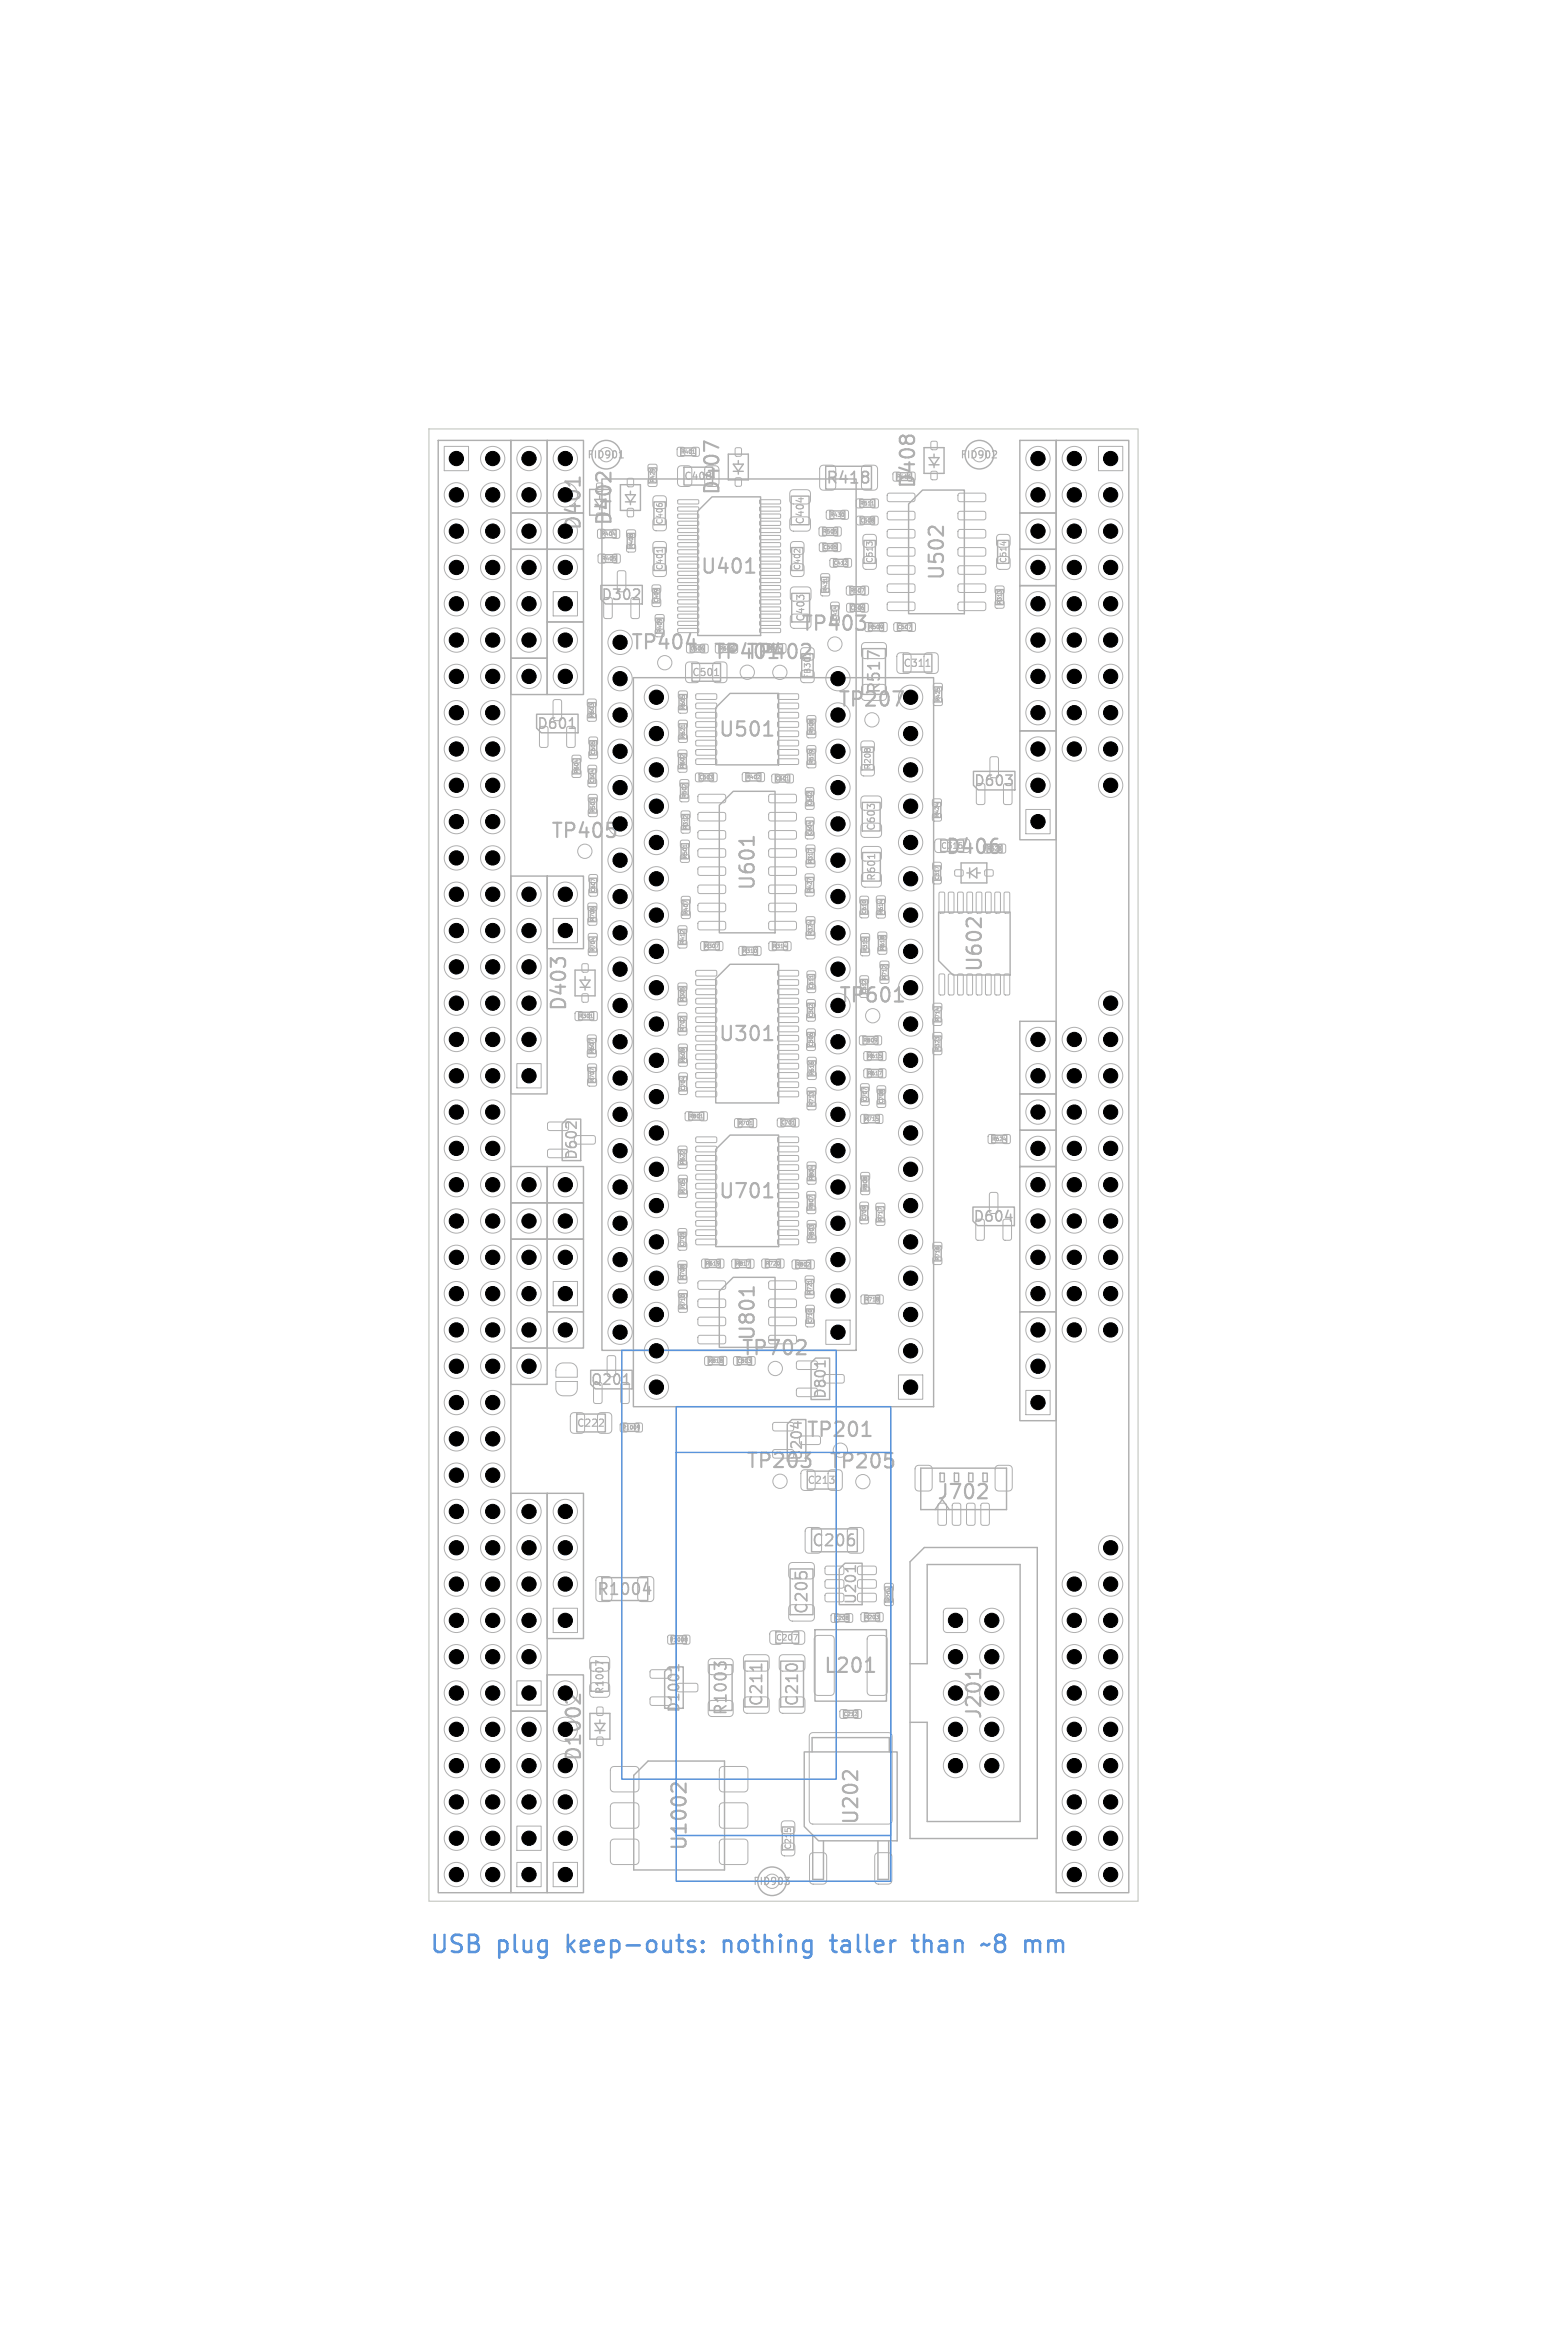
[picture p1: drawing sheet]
<svg xmlns="http://www.w3.org/2000/svg" width="110mm" height="163mm" viewBox="0 0 110 163" stroke-linecap="round" stroke-linejoin="round" font-family="sans-serif">
<defs><g id="words">
<g font-size="1.7" fill="#5994dc">
<text x="30" y="136.9">USB</text>
<text x="34.8" y="136.9">plug</text>
<text x="39.9" y="136.9">keep-outs:</text>
<text x="51.1" y="136.9">nothing</text>
<text x="59" y="136.9">taller</text>
<text x="65" y="136.9">than</text>
<text x="70.2" y="136.9">~8</text>
<text x="73.4" y="136.9">mm</text>
</g>
<g font-size="1.4" fill="#afafaf">
<text x="50.5" y="34.7" transform="rotate(-90 50.5 34.7)">D407</text>
<text x="64.2" y="34.3" transform="rotate(-90 64.2 34.3)">D408</text>
<text x="40.8" y="37.2" transform="rotate(-90 40.8 37.2)">D401</text>
<text x="43" y="36.9" transform="rotate(-90 43 36.9)">D402</text>
<text x="48.9" y="40.3">U401</text>
<text x="66.2" y="40.7" transform="rotate(-90 66.2 40.7)">U502</text>
<text x="44.1" y="45.6">TP404</text>
<text x="49.8" y="46.3">TP401</text>
<text x="52.1" y="46.3">TP402</text>
<text x="56" y="44.3">TP403</text>
<text x="50.2" y="51.7">U501</text>
<text x="58.6" y="49.6">TP207</text>
<text x="38.5" y="58.8">TP405</text>
<text x="66.1" y="59.9">D406</text>
<text x="53" y="62.4" transform="rotate(-90 53 62.4)">U601</text>
<text x="39.8" y="70.8" transform="rotate(-90 39.8 70.8)">D403</text>
<text x="58.6" y="70.3">TP601</text>
<text x="68.9" y="68.1" transform="rotate(-90 68.9 68.1)">U602</text>
<text x="50.2" y="73">U301</text>
<text x="50.2" y="84">U701</text>
<text x="51.8" y="95">TP702</text>
<text x="53" y="93.9" transform="rotate(-90 53 93.9)">U801</text>
<text x="56.3" y="100.7">TP201</text>
<text x="52.1" y="102.9">TP203</text>
<text x="57.9" y="102.9">TP205</text>
<text x="65.5" y="105.1">J702</text>
<text x="57.5" y="117.2">L201</text>
<text x="40.8" y="123.3" transform="rotate(-90 40.8 123.3)">D1002</text>
<text x="68.8" y="120.4" transform="rotate(-90 68.8 120.4)">J201</text>
<text x="48.2" y="129.6" transform="rotate(-90 48.2 129.6)">U1002</text>
<text x="60.2" y="127.7" transform="rotate(-90 60.2 127.7)">U202</text>
</g>
<g font-size="1.1" fill="#afafaf">
<text x="57.7" y="34">R418</text>
<text x="61.7" y="48.6" transform="rotate(-90 61.7 48.6)">R517</text>
<text x="41.7" y="111.7">R1004</text>
<text x="56.6" y="113" transform="rotate(-90 56.6 113)">C205</text>
<text x="56.7" y="108.3">C206</text>
<text x="53.5" y="119.5" transform="rotate(-90 53.5 119.5)">C211</text>
<text x="56" y="119.5" transform="rotate(-90 56 119.5)">C210</text>
<text x="51" y="120.1" transform="rotate(-90 51 120.1)">R1003</text>
</g>
<g font-size="1" fill="#afafaf">
<text x="42" y="42.1">D302</text>
<text x="37.5" y="51.1">D601</text>
<text x="68.1" y="55.1">D603</text>
<text x="40.5" y="81.2" transform="rotate(-90 40.5 81.2)">D602</text>
<text x="68" y="85.6">D604</text>
<text x="41.3" y="97">Q201</text>
<text x="57.9" y="97.9" transform="rotate(-90 57.9 97.9)">D801</text>
<text x="56.2" y="102.3" transform="rotate(-90 56.2 102.3)">U204</text>
<text x="60" y="112.3" transform="rotate(-90 60 112.3)">U201</text>
<text x="47.7" y="119.9" transform="rotate(-90 47.7 119.9)">D1001</text>
</g>
<g font-size=".7" fill="#afafaf">
<text x="41" y="32.2">FID901</text>
<text x="47.8" y="33.7">C408</text>
<text x="67.1" y="32.2">FID902</text>
<text x="56.3" y="36.7" transform="rotate(-90 56.3 36.7)">C404</text>
<text x="48.4" y="47.4">C501</text>
<text x="56.4" y="43.5" transform="rotate(-90 56.4 43.5)">C403</text>
<text x="63.1" y="46.8">C311</text>
<text x="61.3" y="58.2" transform="rotate(-90 61.3 58.2)">C603</text>
<text x="61.3" y="61.7" transform="rotate(-90 61.3 61.7)">R601</text>
<text x="40.3" y="99.9">C222</text>
<text x="56.4" y="103.9">C213</text>
<text x="42.3" y="118.6" transform="rotate(-90 42.3 118.6)">R1007</text>
<text x="52.6" y="132">FID903</text>
</g>
<g font-size=".6" fill="#afafaf">
<text x="46.4" y="39.9" transform="rotate(-90 46.4 39.9)">C401</text>
<text x="46.4" y="36.7" transform="rotate(-90 46.4 36.7)">C406</text>
<text x="56.1" y="39.9" transform="rotate(-90 56.1 39.9)">C402</text>
<text x="61.1" y="39.4" transform="rotate(-90 61.1 39.4)">C513</text>
<text x="70.5" y="39.4" transform="rotate(-90 70.5 39.4)">C514</text>
<text x="56.8" y="47.5" transform="rotate(-90 56.8 47.5)">FB301</text>
<text x="61" y="53.9" transform="rotate(-90 61 53.9)">R208</text>
<text x="65.8" y="59.5">C315</text>
<text x="54.2" y="114.8">C207</text>
<text x="55.4" y="129.4" transform="rotate(-90 55.4 129.4)">C215</text>
</g>
<g font-size=".4" fill="#afafaf">
<text x="45.8" y="33.8" transform="rotate(-90 45.8 33.8)">R429</text>
<text x="47.6" y="31.8">R401</text>
<text x="60.1" y="35.4">R511</text>
<text x="62.7" y="33.5">R416</text>
<text x="42" y="37.5">R404</text>
<text x="42.1" y="39.3">R405</text>
<text x="44.3" y="38.4" transform="rotate(-90 44.3 38.4)">R408</text>
<text x="57.5" y="37.4">R505</text>
<text x="57.9" y="41.4" transform="rotate(-90 57.9 41.4)">R431</text>
<text x="58" y="36.2">R430</text>
<text x="59.4" y="41.5">R507</text>
<text x="46.3" y="44.3" transform="rotate(-90 46.3 44.3)">R409</text>
<text x="50.3" y="45.6">R606</text>
<text x="53.7" y="45.5">R514</text>
<text x="60.7" y="44.1">R509</text>
<text x="70.1" y="42.3" transform="rotate(-90 70.1 42.3)">R313</text>
<text x="41.6" y="50.2" transform="rotate(-90 41.6 50.2)">R603</text>
<text x="47.9" y="53.8" transform="rotate(-90 47.9 53.8)">R602</text>
<text x="48" y="51.7" transform="rotate(-90 48 51.7)">R621</text>
<text x="48" y="49.7" transform="rotate(-90 48 49.7)">R605</text>
<text x="56.9" y="53.5" transform="rotate(-90 56.9 53.5)">R519</text>
<text x="56.9" y="51.4" transform="rotate(-90 56.9 51.4)">R508</text>
<text x="65.8" y="49.1" transform="rotate(-90 65.8 49.1)">R425</text>
<text x="40.5" y="54.1" transform="rotate(-90 40.5 54.1)">R604</text>
<text x="41.6" y="56.9" transform="rotate(-90 41.6 56.9)">R503</text>
<text x="48.1" y="55.9" transform="rotate(-90 48.1 55.9)">R502</text>
<text x="48.1" y="58" transform="rotate(-90 48.1 58)">R312</text>
<text x="52.2" y="54.6">R402</text>
<text x="65.7" y="57.2" transform="rotate(-90 65.7 57.2)">R424</text>
<text x="69" y="59.6">R623</text>
<text x="41.6" y="64.5" transform="rotate(-90 41.6 64.5)">R706</text>
<text x="48.1" y="60.1" transform="rotate(-90 48.1 60.1)">R501</text>
<text x="48.2" y="64" transform="rotate(-90 48.2 64)">R407</text>
<text x="56.8" y="62.4" transform="rotate(-90 56.8 62.4)">R427</text>
<text x="56.9" y="65.4" transform="rotate(-90 56.9 65.4)">R324</text>
<text x="56.9" y="60.4" transform="rotate(-90 56.9 60.4)">R317</text>
<text x="61.8" y="64" transform="rotate(-90 61.8 64)">R614</text>
<text x="40.5" y="71.3">R301</text>
<text x="41.7" y="66.6" transform="rotate(-90 41.7 66.6)">R704</text>
<text x="47.9" y="70.1" transform="rotate(-90 47.9 70.1)">R305</text>
<text x="47.9" y="66.1" transform="rotate(-90 47.9 66.1)">R412</text>
<text x="49.2" y="66.4">R307</text>
<text x="51.9" y="66.7">R310</text>
<text x="54" y="66.4">R314</text>
<text x="60.7" y="66.6" transform="rotate(-90 60.7 66.6)">R315</text>
<text x="61.9" y="66.5" transform="rotate(-90 61.9 66.5)">R618</text>
<text x="62.1" y="68.6" transform="rotate(-90 62.1 68.6)">R712</text>
<text x="65.8" y="71.5" transform="rotate(-90 65.8 71.5)">R714</text>
<text x="41.6" y="73.7" transform="rotate(-90 41.6 73.7)">R607</text>
<text x="41.6" y="75.7" transform="rotate(-90 41.6 75.7)">R707</text>
<text x="47.9" y="72.2" transform="rotate(-90 47.9 72.2)">R702</text>
<text x="48" y="74.4" transform="rotate(-90 48 74.4)">R609</text>
<text x="56.9" y="77.4" transform="rotate(-90 56.9 77.4)">R713</text>
<text x="57" y="75.3" transform="rotate(-90 57 75.3)">R616</text>
<text x="60.3" y="73">R809</text>
<text x="60.7" y="74.1">R615</text>
<text x="60.7" y="75.3">R617</text>
<text x="65.8" y="73.5" transform="rotate(-90 65.8 73.5)">R323</text>
<text x="47.9" y="81.5" transform="rotate(-90 47.9 81.5)">R622</text>
<text x="47.9" y="83.5" transform="rotate(-90 47.9 83.5)">R705</text>
<text x="48.2" y="78.3">R801</text>
<text x="51.6" y="78.8">R701</text>
<text x="57" y="82.6" transform="rotate(-90 57 82.6)">R804</text>
<text x="60.4" y="78.5">R715</text>
<text x="60.7" y="83.3" transform="rotate(-90 60.7 83.3)">R808</text>
<text x="69.4" y="79.9">R624</text>
<text x="47.9" y="89.5" transform="rotate(-90 47.9 89.5)">R708</text>
<text x="49.3" y="88.6">R619</text>
<text x="51.4" y="88.6">R817</text>
<text x="53.5" y="88.6">R720</text>
<text x="55.6" y="88.6">R802</text>
<text x="56.9" y="84.7" transform="rotate(-90 56.9 84.7)">R807</text>
<text x="57" y="86.7" transform="rotate(-90 57 86.7)">R803</text>
<text x="61.8" y="85.5" transform="rotate(-90 61.8 85.5)">R717</text>
<text x="65.8" y="88.2" transform="rotate(-90 65.8 88.2)">R716</text>
<text x="48" y="91.6" transform="rotate(-90 48 91.6)">R710</text>
<text x="49.5" y="95.4">R818</text>
<text x="56.8" y="90.6" transform="rotate(-90 56.8 90.6)">R721</text>
<text x="60.5" y="91.1">R718</text>
<text x="43.5" y="100.1">R1009</text>
<text x="60.5" y="113.3">R203</text>
<text x="62.4" y="112.1" transform="rotate(-90 62.4 112.1)">R204</text>
<text x="46.8" y="114.9">R1008</text>
</g>
<g font-size=".3" fill="#afafaf">
<text x="57.5" y="38.5">C505</text>
<text x="58.3" y="39.6">C412</text>
<text x="60.1" y="36.6">C508</text>
<text x="46.1" y="42.2" transform="rotate(-90 46.1 42.2)">C409</text>
<text x="48.3" y="45.6">C606</text>
<text x="58.6" y="43.4" transform="rotate(-90 58.6 43.4)">C414</text>
<text x="59.5" y="42.7">C506</text>
<text x="62.8" y="44.1">C507</text>
<text x="41.7" y="52.8" transform="rotate(-90 41.7 52.8)">C605</text>
<text x="41.6" y="54.8" transform="rotate(-90 41.6 54.8)">C504</text>
<text x="48.9" y="54.6">C503</text>
<text x="54.2" y="54.6">C601</text>
<text x="56.8" y="58.5" transform="rotate(-90 56.8 58.5)">C604</text>
<text x="56.8" y="56.4" transform="rotate(-90 56.8 56.4)">C602</text>
<text x="41.7" y="62.5" transform="rotate(-90 41.7 62.5)">C607</text>
<text x="60.6" y="64" transform="rotate(-90 60.6 64)">C610</text>
<text x="65.7" y="61.6" transform="rotate(-90 65.7 61.6)">C317</text>
<text x="56.9" y="71.2" transform="rotate(-90 56.9 71.2)">C302</text>
<text x="56.9" y="69.2" transform="rotate(-90 56.9 69.2)">C611</text>
<text x="60.6" y="69.5" transform="rotate(-90 60.6 69.5)">C612</text>
<text x="48" y="76.3" transform="rotate(-90 48 76.3)">C704</text>
<text x="56.9" y="73.3" transform="rotate(-90 56.9 73.3)">C306</text>
<text x="60.7" y="77.1" transform="rotate(-90 60.7 77.1)">C707</text>
<text x="61.8" y="77.2" transform="rotate(-90 61.8 77.2)">C708</text>
<text x="54.6" y="78.7">C701</text>
<text x="47.9" y="87.2" transform="rotate(-90 47.9 87.2)">C705</text>
<text x="60.6" y="85.4" transform="rotate(-90 60.6 85.4)">C709</text>
<text x="51.5" y="95.4">C803</text>
<text x="56.8" y="92.6" transform="rotate(-90 56.8 92.6)">C710</text>
<text x="58.4" y="113.4">C208</text>
<text x="59" y="120.1">C212</text>
</g>
</g></defs>
<path d="M60.7 33.1v.1M60.7 33.4v.3M61.5 45.9l-.8-.4v.6M45 111.3h.5M45.4 111v.5M50.8 116.7v-.3l-.2-.1h-.2l-.1 .3-.3-.3v.5M53.3 116.4v.5M55.1 116.5h.5M56 110h.4M59.7 107.7v.3" fill="none" stroke="#afafaf" stroke-width=".12"/>
<g fill="none" stroke="#afafaf" stroke-width=".07">
<path d="M31.1 31.2h1.7v1.7h-1.7zM41.8 37.1h.5v.5h-.5zM41.9 38.8h.4v.6h-.4zM42.8 37.1h.5v.5h-.5zM42.9 37.4h.1M42.9 38.8h.4v.6h-.4zM43 39.1v.1M43.2 40l.4-.1 .2 .1v1.2l-.1 .2h-.4l-.1-.1zM43.9 38.1h.5v.5h-.5zM43.9 37.1h.5v.5h-.5zM43.9 35.6h.4v.5h-.4zM43.9 33.5h.4v.5h-.4z"/>
<path d="M44 37.4h.1M44.1 37.4h.1M45.4 33.5h.5v.5h-.5zM45.4 32.5h.5v.5h-.5zM45.5 32.8h.2M45.6 32.8h.1M45.7 39.5l.2-.1 .6 .1 .1 .2-.1 .6h-.1h-.7v-.2zM45.7 37.9h.2h.6l.1 .2-.1 .6-.1 .1-.7-.1v-.1zM45.7 36.3l.2-.1 .6 .1 .1 .2-.1 .6h-.1h-.7v-.2zM45.7 34.7h.2h.6l.1 .2-.1 .6-.1 .1-.7-.1v-.1zM46.1 35.2h.2M46.3 38.4v.2"/>
<path d="M47.4 31.3h.5v.6h-.5zM47.4 35h1.4l.1 .2-.1 .1h-1.3zM47.4 35.5h1.4l.1 .2-.1 .1h-1.3zM47.4 36h1.4l.1 .2-.1 .1h-1.3zM47.4 36.5h1.4l.1 .2-.1 .1h-1.3zM47.4 37h1.4l.1 .2-.1 .1h-1.3zM47.4 37.5h1.4l.1 .2-.1 .1h-1.3zM47.4 38h1.4l.1 .2-.1 .1h-1.3zM47.4 38.5h1.4l.1 .2-.1 .1h-1.3zM47.4 39h1.4l.1 .2-.1 .1h-1.3zM47.4 39.5h1.4l.1 .2-.1 .1h-1.3zM47.4 40h1.4l.1 .2-.1 .1h-1.3z"/>
<path d="M47.5 32.7l.6-.1 .3 .1v1.1l-.2 .2h-.6l-.2-.1v-1.1zM48.4 31.3h.5v.6h-.5zM48.4 31.7h.2M51.4 33.5h.4v.5h-.4zM51.4 31.4h.4v.5h-.4zM53.1 40h1.4l.1 .2-.1 .1h-1.3zM53.1 39.5h1.4l.1 .2-.1 .1h-1.3zM53.1 39h1.4l.1 .2-.1 .1h-1.3zM53.1 38.5h1.4l.1 .2-.1 .1h-1.3zM53.1 38h1.4l.1 .2-.1 .1h-1.3zM53.1 37.5h1.4l.1 .2-.1 .1h-1.3zM53.1 37h1.4l.1 .2-.1 .1h-1.3z"/>
<path d="M53.1 36.5h1.4l.1 .2-.1 .1h-1.3zM53.1 36h1.4l.1 .2-.1 .1h-1.3zM53.1 35.5h1.4l.1 .2-.1 .1h-1.3zM53.1 35h1.4l.1 .2-.1 .1h-1.3zM55.3 36.2h.2h1l.2 .2v.6l-.3 .2-1-.1-.2-.2zM55.3 34.3h.2h1l.2 .2v.6l-.3 .2-1-.1-.2-.2zM55.4 39.5l.1-.1 .7 .1v.2v.6h-.2h-.6l-.1-.2zM55.4 37.9h.1h.7v.2v.6l-.2 .1-.6-.1-.1-.1zM55.6 38.4h.1M55.9 38.4v.3M57.3 36.9h.5v.6h-.5zM57.3 38h.5v.6h-.5z"/>
<path d="M57.4 32.6l.8-.1 .2 .2 .1 1.3-.2 .3h-.7l-.3-.2v-1.3zM57.8 35.7h.5v.6h-.5zM58.1 39.1h.5v.5h-.5zM58.3 38h.5v.6h-.5zM58.3 36.9h.5v.6h-.5zM58.4 38.1h.1M58.5 38.3h.1M58.5 38.3v.1M58.5 37.2v.1M58.8 35.7h.5v.6h-.5zM59 35.9v.2M59 39.1h.5v.5h-.5z"/>
<path d="M59.2 39.3h.1M59.2 39.3l-.1 .2h.1M59.9 34.9h.5v.6h-.5zM59.9 36.1h.5v.6h-.5zM60.3 32.6l.8-.1 .3 .2v1.3l-.2 .3h-.7l-.2-.2v-1.3zM60.4 39l.2-.1 .6 .1 .1 .2-.1 .6h-.1h-.7l-.1-.2zM60.4 37.4h.2h.6l.1 .2-.1 .6-.1 .1-.7-.1-.1-.1zM60.8 38l-.2-.1v.3M60.8 37.9h.2M60.9 36.1h.5v.6h-.5zM60.9 34.9h.5v.6h-.5zM61 35.3h.1"/>
<path d="M61.1 36.3h.1M61.1 36.4v.1M61.1 36.3v.1M62.1 34.5h1.8l.1 .1v.4l-.2 .1h-1.7v-.2zM62.1 35.8h1.8l.1 .1v.4l-.2 .1h-1.7v-.2zM62.1 37.1l1.8-.1 .1 .2v.3l-.2 .1h-1.7v-.1zM62.1 38.4l1.8-.1 .1 .2v.3l-.2 .1h-1.7v-.1zM62.1 39.6h1.8l.1 .1v.4l-.2 .1h-1.7v-.2zM62.5 33.1h.5v.5h-.5zM65.1 33h.4v.5h-.4zM65.1 30.9h.4v.5h-.4zM67 39.6h1.9l.1 .1-.1 .4-.1 .1h-1.7l-.1-.2z"/>
<path d="M67 38.4l1.9-.1 .1 .2-.1 .3-.1 .1h-1.7l-.1-.1zM67 37.1l1.9-.1 .1 .2-.1 .3-.1 .1h-1.7l-.1-.1zM67 35.8h1.9l.1 .1-.1 .4-.1 .1h-1.7l-.1-.2zM67 34.5h1.9l.1 .1-.1 .4-.1 .1h-1.7l-.1-.2zM69.8 39l.1-.1 .7 .1v.2v.6h-.2h-.6l-.1-.2zM69.8 37.4h.1h.7v.2v.6l-.2 .1-.6-.1-.1-.1zM70.2 37.9v.2M76.8 31.2h1.7v1.7h-1.7zM37.8 50.9l.4-.1 .1 .1v1.2l-.1 .2h-.3l-.2-.1zM38.7 41.4h1.7v1.7h-1.7zM38.7 49l.4-.1 .2 .1v1.3l-.1 .1h-.4l-.1-.1zM39.7 50.9l.4-.1 .1 .1v1.2l-.1 .2h-.3l-.2-.1z"/>
<path d="M40 53.9h.6v.5h-.6zM40 52.9h.6v.4h-.6zM40.4 53.1v.2M41.1 50h.6v.4h-.6zM41.1 48.9h.6v.5h-.6zM41.2 54.5h.5v.5h-.5zM41.2 53.6h.5v.5h-.5zM41.2 56.6h.5v.5h-.5zM41.2 55.6h.5v.5h-.5zM41.2 52.6h.6v.4h-.6zM41.2 51.6h.6v.5h-.6zM41.3 49.3v-.1v.2"/>
<path d="M41.4 51.9v.1M41.4 49.2h.1M41.4 56l-.1-.1v.2M41.4 55.9h.2M41.5 53.8v.2M41.5 51.9h.1M41.6 51.9h.1M42.3 41.8h.4l.1 .1v1.2l-.1 .2h-.3l-.2-.1zM44.2 41.8h.4l.1 .1v1.2l-.1 .2h-.3l-.2-.1zM45.6 41.9h.6v.5h-.6zM45.6 41h.6v.4h-.6zM45.8 41.3h.1"/>
<path d="M45.8 41.2h.1M45.8 41.2v.1M45.9 44.1h.5v.4h-.5zM45.9 43h.5v.5h-.5zM45.9 41.2v.1M45.9 41.3h.1M45.9 41.2l.1 .1M46.1 43.3h.1M46.1 43.3h-.1M47.4 40.5h1.4l.1 .2-.1 .1h-1.3zM47.4 41h1.4l.1 .2-.1 .1h-1.3zM47.4 41.5h1.4l.1 .2-.1 .1h-1.3z"/>
<path d="M47.4 42h1.4l.1 .2-.1 .1h-1.3zM47.4 42.5h1.4l.1 .2-.1 .1h-1.3zM47.4 43h1.4l.1 .2-.1 .1h-1.3zM47.4 43.5h1.4l.1 .2-.1 .1h-1.3zM47.4 44h1.4l.1 .2-.1 .1h-1.3zM47.5 53.5h.5v.5h-.5zM47.5 52.5h.5v.5h-.5zM47.5 49.4h.5v.5h-.5zM47.5 48.4h.5v.4h-.5zM47.5 51.4h.5v.5h-.5zM47.5 50.4h.5v.5h-.5zM47.6 55.6h.5v.5h-.5z"/>
<path d="M47.6 54.6h.5v.4h-.5zM47.6 59.8h.6v.5h-.6zM47.6 58.8h.6v.5h-.6zM47.7 57.8h.5v.4h-.5zM47.7 56.8h.5v.4h-.5zM47.7 48.7h.2M47.7 54.9h.1M47.8 54.9h-.1M47.8 54.9l.2 .1v-.1M47.8 52.8v.2l-.2-.2M47.9 50.7v.2M48 46.4l.7-.1 .2 .2v1l-.1 .2-.6 .1-.2-.2-.1-1z"/>
<path d="M48 59.1v.1M48.1 57.1v.1l-.3-.1M48.7 54.1h.5v.6h-.5zM48.7 48.6l1.4-.1v.4h-1.4zM48.7 49.2h1.4v.3l-1.4 .1zM48.7 49.9l1.4-.1v.4h-1.4zM48.7 50.5h1.4v.3l-1.4 .1zM48.7 51.2l1.4-.1v.4h-1.4zM48.7 51.8h1.4v.3l-1.4 .1zM48.7 52.5l1.4-.1v.4h-1.4zM48.7 53.1h1.4v.3l-1.4 .1zM48.9 55.6h1.8l.1 .1-.1 .4-.1 .1h-1.7l-.1-.2z"/>
<path d="M48.9 56.9l1.8-.1 .1 .2-.1 .3-.1 .1h-1.7l-.1-.1zM48.9 58.1h1.8l.1 .2-.1 .3-.1 .1h-1.7l-.1-.1zM48.9 59.4h1.8l.1 .1-.1 .4-.1 .1h-1.7l-.1-.2zM49 45.1h.5v.5h-.5zM49.2 45.4h.1M49.2 45.4v.1M49.6 54.1h.5v.6h-.5zM49.7 54.2h.1l-.1 .1M49.8 54.4v.1M49.9 46.4l.7-.1 .2 .2v1l-.1 .2-.6 .1-.2-.2-.1-1zM52 54.1h.4v.5h-.4zM53 54.1h.4v.5h-.4z"/>
<path d="M53.1 54.2h.1M53.1 54.2l-.1 .3h.1M53.1 44h1.4l.1 .2-.1 .1h-1.3zM53.1 43.5h1.4l.1 .2-.1 .1h-1.3zM53.1 43h1.4l.1 .2-.1 .1h-1.3zM53.1 42.5h1.4l.1 .2-.1 .1h-1.3zM53.1 42h1.4l.1 .2-.1 .1h-1.3zM53.1 41.5h1.4l.1 .2-.1 .1h-1.3zM53.1 41h1.4l.1 .2-.1 .1h-1.3zM53.1 40.5h1.4l.1 .2-.1 .1h-1.3zM53.8 59.4h1.8l.1 .1v.4l-.1 .1h-1.7l-.1-.2zM53.8 58.1h1.8l.1 .2v.3l-.1 .1h-1.7l-.1-.1z"/>
<path d="M53.8 56.9l1.8-.1 .1 .2v.3l-.1 .1h-1.7l-.1-.1zM53.8 55.6h1.8l.1 .1v.4l-.1 .1h-1.7l-.1-.2zM54 54.2h.5v.5h-.5zM54.4 53.1h1.4l.1 .3-1.5 .1zM54.4 52.5l1.4-.1 .1 .4h-1.5zM54.4 51.8h1.4l.1 .3-1.5 .1zM54.4 51.2l1.4-.1 .1 .4h-1.5zM54.4 50.5h1.4l.1 .3-1.5 .1zM54.4 49.9l1.4-.1 .1 .4h-1.5zM54.4 49.2h1.4l.1 .3-1.5 .1zM54.4 48.6l1.4-.1 .1 .4h-1.5zM55 54.2h.5v.5h-.5z"/>
<path d="M55 54.6h.2M55.3 43h.2h1.1l.1 .2v.6l-.2 .2-1.1-.1-.1-.2zM55.3 41.1h.2h1.1l.1 .2v.6l-.2 .2-1.1-.1-.1-.2zM56.1 46.9h.1h.7v.2v.6l-.2 .1-.6-.1-.1-.2zM56.1 45.4l.1-.1 .7 .1v.1v.6l-.2 .1-.6-.1-.1-.1zM56.3 45.8h.4M56.4 56.1h.5v.5h-.5zM56.4 55.1h.5v.5h-.5zM56.4 58.2h.5v.5h-.5zM56.4 57.2h.5v.5h-.5zM56.4 59.2h.6v.4h-.6zM56.5 51.1h.5v.5h-.5z"/>
<path d="M56.5 50.1h.5v.5h-.5zM56.5 53.2h.5v.5h-.5zM56.5 52.2h.5v.5h-.5zM56.5 55.4v.1M56.6 52.5h.2M56.7 50.4h-.1M56.7 50.4h.1M56.7 45.7v.2M56.7 57.5v.1M56.7 52.5h.1M56.7 55.4v.2l-.2-.2M56.8 59.5l-.3-.1v.2"/>
<path d="M57.4 41.2h.6v.5h-.6zM57.4 40.2h.6v.4h-.6zM57.8 40.5v.1M58.1 42.2h.6v.4h-.6zM58.4 42.4v.2M59.2 41h.5v.6h-.5zM59.3 42.2h.4v.6h-.4zM60.2 42.2h.5v.6h-.5zM60.3 41h.4v.6h-.4zM60.3 41.2h.1l-.1 .2M60.3 53.5h.8v.7h-.8zM60.3 51.9h.8v.7h-.8z"/>
<path d="M60.3 57.7l.2-.1h1l.2 .2-.1 .6-.2 .2h-1l-.2-.3zM60.3 55.8l.2-.1h1l.2 .2-.1 .6-.2 .2h-1l-.2-.3zM60.3 59.3l.2-.1h1l.1 .3v.6l-.2 .1h-1l-.2-.2zM60.3 47.9h.2h1.4l.1 .2v.7l-.2 .2h-1.4l-.1-.2zM60.3 45h.2h1.4l.1 .2v.7l-.2 .2h-1.4l-.1-.3zM60.4 42.5v.1M60.5 52.4h.1M60.5 43.6h.5v.5h-.5zM60.7 52.4h.1M61.6 43.6h.4v.5h-.4zM61.7 43.7v.2M61.7 43.9h.1"/>
<path d="M61.7 43.8v.1M62.1 40.9h1.8l.1 .1v.4h-.2h-1.7v-.1zM62.1 42.2l1.8-.1 .1 .2v.3l-.2 .1h-1.7v-.1zM62.6 43.6h.4v.5h-.4zM62.8 45.7h.7l.2 .1v1.1l-.1 .2h-.6l-.3-.1v-1.1zM63.5 43.6h.5v.5h-.5zM63.6 43.7h.1l-.1 .3M64.7 45.7h.7l.2 .1v1.1l-.1 .2h-.6l-.3-.1v-1.1zM65.3 56.9h.5v.5h-.5zM65.3 55.9h.5v.5h-.5zM65.3 48.9h.6v.4h-.6zM65.3 47.8h.6v.5h-.6z"/>
<path d="M65.4 58.8l.2-.1 .6 .1 .1 .1-.1 .7h-.2h-.6v-.2zM65.6 56.2v.2M65.6 48.1h.1M67 42.2l1.9-.1 .1 .2-.1 .3-.1 .1h-1.7l-.1-.1zM67 40.9h1.9l.1 .1-.1 .4h-.1h-1.7l-.1-.1zM68.3 54.9l.4-.1 .2 .1v1.2l-.1 .2h-.4l-.1-.1zM69.3 53l.4-.1 .1 .1v1.3l-.1 .1h-.3l-.2-.1zM69.6 42.1h.6v.4h-.6zM69.6 41h.6v.5h-.6zM69.8 59.1h.5v.5h-.5zM69.9 59.2h.1l-.1 .1M69.9 41.4l-.1-.1v.2"/>
<path d="M69.9 41.3h.1M70 59.3v.2M70.2 54.9l.4-.1 .2 .1v1.2l-.1 .2h-.4l-.1-.1zM71.7 56.6h1.7v1.7h-1.7zM36.1 74.4h1.8v1.7h-1.8zM38.3 78.5h1.4l.1 .1v.4l-.2 .1h-1.2l-.1-.2zM38.7 64.2h1.7v1.7h-1.7zM40.2 79.5h1.4v.1v.3l-.1 .1h-1.2l-.1-.1zM40.3 70.8h.4v.6h-.4zM40.7 69.5h.4v.6h-.4zM40.7 67.4h.4v.6h-.4zM41.1 73.5h.6v.4h-.6z"/>
<path d="M41.1 72.4h.6v.5h-.6zM41.1 75.5h.6v.4h-.6zM41.1 74.5h.6v.4h-.6zM41.2 64.2h.5v.5h-.5zM41.2 63.2h.5v.5h-.5zM41.2 66.4h.5v.4h-.5zM41.2 65.3h.5v.5h-.5zM41.2 62.2h.6v.5h-.6zM41.2 61.2h.6v.5h-.6zM41.3 70.8h.4v.6h-.4zM41.3 71.2h.1M41.4 63.5h.1"/>
<path d="M41.5 65.6v.2M41.5 72.8l-.2-.1v.2M41.5 74.9l-.2-.2v.2M41.6 61.6l-.2-.1v.2M47.5 69.8h.5v.5h-.5zM47.5 68.8h.5v.5h-.5zM47.5 65.8h.5v.5h-.5zM47.5 64.8h.5v.5h-.5zM47.5 71.9h.5v.5h-.5zM47.5 70.9h.5v.5h-.5zM47.5 74.1h.5v.5h-.5zM47.5 73.1h.5v.4h-.5z"/>
<path d="M47.5 76.1h.5v.4h-.5zM47.5 75.1h.5v.5h-.5zM47.6 71.2h.1M47.6 73.4h.2M47.7 63.8h.5v.4h-.5zM47.7 62.7h.5v.5h-.5zM47.7 69.1h.1M47.7 73.4h.1M47.8 75.4v.1M47.8 71.2v.1l-.2-.1M47.8 65.1v.2l-.2-.2M48 77.8h.4v.6h-.4z"/>
<path d="M48.1 63.1l-.3-.1v.2M48.7 67.9h1.4v.3l-1.4 .1zM48.7 68.6l1.4-.1v.4h-1.4zM48.7 69.2h1.4v.3l-1.4 .1zM48.7 69.9l1.4-.1v.4h-1.4zM48.7 70.5h1.4v.3l-1.4 .1zM48.7 71.2l1.4-.1v.4h-1.4zM48.7 71.8h1.4v.3l-1.4 .1zM48.7 72.5l1.4-.1v.4h-1.4zM48.7 73.1h1.4v.3l-1.4 .1zM48.7 73.8l1.4-.1v.4h-1.4zM48.7 74.4h1.4v.3l-1.4 .1z"/>
<path d="M48.7 75.1l1.4-.1v.4h-1.4zM48.7 75.7h1.4v.3l-1.4 .1zM48.7 76.4l1.4-.1v.4h-1.4zM48.7 79.6l1.4-.1v.4h-1.4zM48.9 60.7h1.8l.1 .1-.1 .4h-.1h-1.7l-.1-.1zM48.9 62l1.8-.1 .1 .2-.1 .3-.1 .1h-1.7l-.1-.1zM48.9 63.2h1.8l.1 .1-.1 .4-.1 .1h-1.7l-.1-.2zM48.9 64.5h1.8l.1 .1-.1 .4-.1 .1-1.7-.1-.1-.1zM49 77.8h.4v.6h-.4zM49 78.2h.1M49 65.9h.5v.6h-.5zM50.1 65.9h.4v.6h-.4z"/>
<path d="M50.1 66h.1l-.1 .3M51.4 78.3h.5v.6h-.5zM51.7 66.2h.5v.6h-.5zM52.4 78.3h.5v.6h-.5zM52.5 78.7h.1M52.7 66.2h.5v.6h-.5zM52.9 66.4v.2M53.8 64.5h1.8l.1 .1v.4l-.1 .1-1.7-.1-.1-.1zM53.8 63.2h1.8l.1 .1v.4l-.1 .1h-1.7l-.1-.2zM53.8 62l1.8-.1 .1 .2v.3l-.1 .1h-1.7l-.1-.1zM53.8 60.7h1.8l.1 .1v.4h-.1h-1.7l-.1-.1zM53.8 65.9h.5v.6h-.5z"/>
<path d="M54.4 78.3h.5v.5h-.5zM54.4 76.4l1.4-.1 .1 .4h-1.5zM54.4 75.7h1.4l.1 .3-1.5 .1zM54.4 75.1l1.4-.1 .1 .4h-1.5zM54.4 74.4h1.4l.1 .3-1.5 .1zM54.4 73.8l1.4-.1 .1 .4h-1.5zM54.4 73.1h1.4l.1 .3-1.5 .1zM54.4 72.5l1.4-.1 .1 .4h-1.5zM54.4 71.8h1.4l.1 .3-1.5 .1zM54.4 71.2l1.4-.1 .1 .4h-1.5zM54.4 70.5h1.4l.1 .3-1.5 .1zM54.4 69.9l1.4-.1 .1 .4h-1.5z"/>
<path d="M54.4 69.2h1.4l.1 .3-1.5 .1zM54.4 68.6l1.4-.1 .1 .4h-1.5zM54.4 67.9h1.4l.1 .3-1.5 .1zM54.4 79.6l1.4-.1 .1 .4h-1.5zM54.8 65.9h.5v.6h-.5zM54.9 66.2h.1M55.4 78.3h.4v.5h-.4zM55.4 78.6h.2M56.3 62.2h.6v.4h-.6zM56.3 61.2h.6v.4h-.6zM56.4 60.2h.6v.4h-.6zM56.4 65.2h.6v.4h-.6z"/>
<path d="M56.4 64.2h.6v.4h-.6zM56.5 70.9h.5v.5h-.5zM56.5 70h.5v.4h-.5zM56.5 73h.5v.5h-.5zM56.5 72h.5v.5h-.5zM56.5 68.9h.5v.5h-.5zM56.5 68h.5v.4h-.5zM56.5 77.1h.5v.5h-.5zM56.5 76.1h.5v.5h-.5zM56.5 75h.6v.5h-.6zM56.5 74h.6v.5h-.6zM56.6 70.3h.1"/>
<path d="M56.7 72.3h.1M56.7 76.5l-.1-.1v.2M56.7 64.4v.2M56.7 76.4h.2M56.7 61.6l-.2-.2v.2M56.8 74.3h.1M56.8 70.2v.2l-.2-.1M56.9 68.2v.2M60.1 72.5h.5v.6h-.5zM60.2 63.7h.5v.5h-.5zM60.2 62.7h.5v.5h-.5zM60.2 68.3h.5v.5h-.5z"/>
<path d="M60.2 76.8h.6v.5h-.6zM60.2 75.9h.6v.4h-.6zM60.2 66.4h.6v.4h-.6zM60.2 65.3h.6v.5h-.6zM60.2 78h.5v.6h-.5zM60.3 61.1l.2-.1 1 .1 .1 .2v.6l-.2 .2-1-.1-.2-.2zM60.3 68.6h.1M60.4 63h.1M60.5 73.6h.4v.6h-.4zM60.5 74.8h.4v.6h-.4zM60.5 65.6h.1M60.6 68.6v.1l-.3-.1"/>
<path d="M60.6 76.2l-.2-.1v.2M61.2 72.5h.4v.6h-.4zM61.3 78h.4v.6h-.4zM61.3 72.7v.1M61.3 63.7h.6v.5h-.6zM61.3 62.7h.6v.5h-.6zM61.4 77h.5v.4h-.5zM61.4 76h.5v.5h-.5zM61.4 78.3v.1M61.4 66.3h.6v.4h-.6zM61.4 65.2h.6v.5h-.6zM61.5 73.6h.4v.6h-.4z"/>
<path d="M61.5 74.8h.4v.6h-.4zM61.5 74.9h.2l-.2 .3M61.6 76.3h-.1M61.6 76.3h.1M61.6 68.3h.5v.5h-.5zM61.6 67.3h.5v.4h-.5zM61.6 65.5h.1M61.6 73.9v.1M61.6 63v.1M61.7 76.3h.1M61.7 76.3h-.1M61.7 65.5h.1"/>
<path d="M61.7 67.6h.1M62 67.6v.1l-.3-.1M65.3 61.3h.5v.5h-.5zM65.3 60.4h.5v.4h-.5zM65.3 73.3h.5v.4h-.5zM65.3 72.3h.5v.4h-.5zM65.3 71.2h.5v.5h-.5zM65.3 70.2h.5v.5h-.5zM65.5 72.6h-.1v.1M65.5 72.6h.2M65.6 70.5v.2M65.6 60.7l-.2-.1v.2"/>
<path d="M65.7 68.2h.4l-.1 1.4-.3-.1zM65.7 62.4l.4 .1-.1 1.4-.3-.1zM66.4 68.2h.3v1.4l-.4-.1zM66.4 62.4l.3 .1v1.4l-.4-.1zM66.8 60.9h.5v.4h-.5zM67 68.2h.4l-.1 1.4-.3-.1zM67 62.4l.4 .1-.1 1.4-.3-.1zM67.7 68.2h.3v1.4l-.4-.1zM67.7 62.4l.3 .1v1.4l-.4-.1zM68.3 68.2h.4l-.1 1.4-.3-.1zM68.3 62.4l.4 .1-.1 1.4-.3-.1zM68.9 60.9h.5v.4h-.5z"/>
<path d="M69 68.2h.3v1.4l-.4-.1zM69 62.4l.3 .1v1.4l-.4-.1zM69.1 79.4h.5v.6h-.5zM69.6 68.2h.4l-.1 1.4-.3-.1zM69.6 62.4l.4 .1-.1 1.4-.3-.1zM70.2 79.4h.4v.6h-.4zM70.2 79.7h.2M70.3 68.2h.3v1.4l-.4-.1zM70.3 62.4l.3 .1v1.4l-.4-.1zM38.3 80.4h1.4l.1 .1v.4l-.2 .1h-1.2l-.1-.2zM38.7 89.6h1.7v1.7h-1.7zM38.9 96.6h1.5l-.1 .7-.1 .2-.3 .1h-.7l-.3-.3z"/>
<path d="M39.1 95.4l.3-.1 .5 .1h.3l.2 .4v.5h-1.5v-.5zM40 98.9l.6-.1 .3 .2v1l-.2 .3h-.6l-.2-.2v-1zM41.6 96.8l.4-.1 .1 .1v1.2l-.1 .2h-.3l-.2-.1zM41.9 98.9l.6-.1 .3 .2v1l-.2 .3h-.6l-.2-.2v-1zM42.5 94.9l.4-.1 .2 .1v1.3l-.1 .1h-.4l-.1-.1zM43.4 99.6h.5v.5h-.5zM43.5 96.8l.4-.1 .1 .1v1.2l-.1 .2h-.3l-.2-.1zM44.4 99.6h.5v.5h-.5zM44.6 99.7l.1 .2M44.7 99.9h-.1M44.7 99.9v.1M44.7 99.8v.1"/>
<path d="M47.5 89.3h.5v.4h-.5zM47.5 88.2h.5v.5h-.5zM47.5 81.2h.5v.5h-.5zM47.5 80.2h.5v.5h-.5zM47.5 86.9h.5v.5h-.5zM47.5 86h.5v.5h-.5zM47.5 83.3h.5v.4h-.5zM47.5 82.3h.5v.4h-.5zM47.5 91.3h.5v.5h-.5zM47.5 90.3h.5v.5h-.5zM47.6 86.3v.1M47.6 80.5h.1"/>
<path d="M47.6 88.5h.1M47.7 88.5h.1M47.7 90.6h.1M47.7 86.3h.1M47.7 82.6h.2M47.8 86.3h.1M47.9 80.5v.2l-.3-.2M48.7 80.2h1.4v.3l-1.4 .1zM48.7 80.9l1.4-.1v.4h-1.4zM48.7 81.5h1.4v.3l-1.4 .1zM48.7 82.2l1.4-.1v.4h-1.4zM48.7 82.8h1.4v.3l-1.4 .1z"/>
<path d="M48.7 83.5l1.4-.1v.4h-1.4zM48.7 84.1h1.4v.3l-1.4 .1zM48.7 84.8l1.4-.1v.4h-1.4zM48.7 85.4h1.4v.3l-1.4 .1zM48.7 86.1l1.4-.1v.4h-1.4zM48.7 86.7h1.4v.3l-1.4 .1zM48.9 89.6h1.8l.1 .2-.1 .3-.1 .1h-1.7l-.1-.1zM48.9 90.9h1.8l.1 .1-.1 .4-.1 .1h-1.7l-.1-.2zM48.9 92.2h1.8l.1 .1-.1 .4h-.1h-1.7l-.1-.1zM48.9 93.5l1.8-.1 .1 .2-.1 .3-.1 .1h-1.7l-.1-.1zM49.1 88.1h.5v.6h-.5zM49.3 94.9h.5v.6h-.5z"/>
<path d="M50.1 88.1h.5v.6h-.5zM50.3 88.3v.2M50.3 88.4h.1M50.3 94.9h.5v.6h-.5zM50.5 95.1h.1M50.5 95.2v.1M50.5 95.1v.1M51.2 88.1h.5v.6h-.5zM51.3 94.9h.5v.6h-.5zM52.2 88.1h.5v.6h-.5zM52.3 88.3h.1l-.1 .2M53.3 88.1h.5v.6h-.5z"/>
<path d="M53.8 93.5l1.8-.1 .1 .2v.3l-.1 .1h-1.7l-.1-.1zM53.8 92.2h1.8l.1 .1v.4h-.1h-1.7l-.1-.1zM53.8 90.9h1.8l.1 .1v.4l-.1 .1h-1.7l-.1-.2zM53.8 89.6h1.8l.1 .2v.3l-.1 .1h-1.7l-.1-.1zM54.1 99.6l1.3-.1 .1 .2v.3l-.1 .1h-1.3l-.1-.1zM54.3 88.1h.5v.6h-.5zM54.4 86.7h1.4l.1 .3-1.5 .1zM54.4 86.1l1.4-.1 .1 .4h-1.5zM54.4 85.4h1.4l.1 .3-1.5 .1zM54.4 84.8l1.4-.1 .1 .4h-1.5zM54.4 84.1h1.4l.1 .3-1.5 .1zM54.4 83.5l1.4-.1 .1 .4h-1.5z"/>
<path d="M54.4 82.8h1.4l.1 .3-1.5 .1zM54.4 82.2l1.4-.1 .1 .4h-1.5zM54.4 81.5h1.4l.1 .3-1.5 .1zM54.4 80.9l1.4-.1 .1 .4h-1.5zM54.4 80.2h1.4l.1 .3-1.5 .1zM54.5 88.3v.2M55.4 88.2h.5v.5h-.5zM55.7 95.3l1.4-.1 .1 .2v.3l-.2 .1h-1.2l-.1-.1zM55.7 97.2l1.4-.1 .1 .2v.3l-.2 .1h-1.2l-.1-.1zM56.3 90.3h.6v.5h-.6zM56.3 89.3h.6v.5h-.6zM56.4 92.3h.5v.5h-.5z"/>
<path d="M56.4 91.4h.5v.4h-.5zM56.5 88.2h.4v.5h-.4zM56.5 84.4h.5v.5h-.5zM56.5 83.4h.5v.4h-.5zM56.5 82.3h.5v.5h-.5zM56.5 81.3h.5v.5h-.5zM56.5 86.4h.5v.5h-.5zM56.5 85.4h.5v.5h-.5zM56.6 91.6h.1M56.6 88.3l-.1 .3h.1M56.7 85.8l-.1-.1v.2M56.7 89.6v.1"/>
<path d="M56.8 85.7h-.1M56.8 85.7h.1M56.8 81.6v.2M56.9 83.8l-.3-.1v.1M57.6 96.2h1.4l.1 .1-.1 .4-.1 .1-1.2-.1-.1-.1zM57.8 92.3h1.7v1.7h-1.7zM60.2 85.1h.5v.5h-.5zM60.2 84.1h.5v.5h-.5zM60.2 83.1h.6v.4h-.6zM60.2 82.1h.6v.4h-.6zM60.3 90.6h.4v.6h-.4zM60.4 84.4h.1"/>
<path d="M60.4 82.3v.1M60.4 82.3h.1M60.4 82.3l.1 .1M60.4 84.4l.1 .1M60.4 84.4h-.1M60.5 82.4h.1M61.3 90.6h.4v.6h-.4zM61.3 85.2h.6v.5h-.6zM61.3 84.2h.6v.5h-.6zM61.4 90.8h.1M61.4 90.9v.1M61.5 90.8l-.1 .1"/>
<path d="M61.7 84.6l-.3-.1v.2M62.8 96.2h1.7v1.7h-1.7zM65.3 88h.5v.4h-.5zM65.3 86.9h.5v.5h-.5zM65.6 87.2h.1M65.6 87.2h-.1M68.3 85.3h.4l.1 .1v1.2v.2h-.4l-.1-.1zM69.2 83.5l.4-.1 .2 .1v1.2l-.1 .2h-.4l-.1-.1zM70.2 85.3h.4l.1 .1v1.2v.2h-.4l-.1-.1zM71.7 97.3h1.7v1.7h-1.7zM36.1 117.6h1.8v1.7h-1.8zM38.7 112.5h1.7v1.7h-1.7z"/>
<path d="M41.3 117.8l.2-.1h1l.1 .3v.6l-.2 .1h-1l-.2-.2zM41.3 116l.2-.1h1l.1 .2v.7l-.2 .1h-1l-.2-.2zM41.8 110.4l.8-.1 .2 .1v1.4l-.2 .2h-.7l-.2-.1v-1.4zM41.8 119.4h.4v.6h-.4zM44.7 110.4l.8-.1 .2 .1v1.4l-.1 .2h-.7l-.3-.1v-1.4zM45.5 116.9l1.3-.1 .1 .2v.3l-.1 .1h-1.2l-.1-.1zM45.5 118.8l1.3-.1 .1 .2v.3l-.1 .1h-1.2l-.1-.1zM46.7 114.4h.5v.6h-.5zM47.4 117.8h1.3l.1 .1v.4l-.1 .1-1.3-.1-.1-.1zM47.8 114.4h.4v.6h-.4zM48 114.6v.1M48 114.7h.1"/>
<path d="M48 114.8h.1M48 114.7v.1M49.6 119h.2h1.3l.2 .2v.7l-.3 .2h-1.3l-.2-.3zM49.6 116.1l.2-.1 1.3 .1 .2 .2v.7l-.3 .2-1.3-.1-.2-.2zM52.1 118.8l.1-.1h1.4l.2 .3v.7l-.2 .2-1.4-.1-.2-.2zM52.1 115.8h.1h1.4l.2 .2v.8l-.2 .1h-1.4l-.2-.2zM53.9 114.1h.2h.6v.2v.7h-.2h-.6l-.1-.2zM54.1 101.5l1.3-.1 .1 .2v.3l-.1 .1h-1.3l-.1-.1zM54.6 118.8l.1-.1h1.4l.2 .3v.7l-.2 .2-1.4-.1-.2-.2zM54.6 115.8h.1h1.4l.2 .2v.8l-.2 .1h-1.4l-.2-.2zM55.2 112.3h.2h1.4l.2 .2-.1 .8-.2 .1h-1.4l-.1-.2zM55.2 109.4l.2-.1h1.4l.2 .3-.1 .7-.2 .2-1.4-.1-.1-.2z"/>
<path d="M55.5 114.1h.1h.6l.1 .2-.1 .7h-.1h-.6l-.1-.2zM55.5 114.3h.3l-.2 .4M56.1 102.9l.7-.1 .2 .2v1l-.1 .3h-.6l-.3-.2v-1zM56.4 106.9h.8l.2 .1 .1 1.4-.2 .2-.7 .1-.3-.2v-1.4zM57 114.5l.2-.1h.9l.2 .2 .1 3.8-.2 .2h-1l-.2-.1-.1-3.8zM57.7 109.6h1.2l.1 .1v.4l-.1 .1-1.1-.1-.1-.1zM57.7 110.6l1.2-.1 .1 .2v.3l-.1 .1h-1.1l-.1-.1zM57.7 111.5h1.2l.1 .1v.4l-.1 .1-1.1-.1-.1-.1zM58 102.9l.7-.1 .2 .2v1l-.1 .3h-.6l-.3-.2v-1zM58.2 112.9h.4v.6h-.4zM58.8 119.6h.5v.6h-.5zM59.1 112.9h.5v.6h-.5z"/>
<path d="M59.3 113.1h.1M59.3 113.2v.1M59.3 106.9h.9l.2 .1v1.4l-.1 .2-.8 .1-.2-.2v-1.4zM59.7 119.6h.5v.6h-.5zM59.9 119.8h.1M59.9 119.8l-.1 .2h.1M60 111.5h1.2l.1 .1v.4l-.2 .1-1-.1-.1-.1zM60 110.6l1.2-.1 .1 .2v.3l-.2 .1h-1l-.1-.1zM60 109.6h1.2l.1 .1v.4l-.2 .1-1-.1-.1-.1zM60.3 112.9h.4v.5h-.4zM60.7 114.5l.2-.1h.9l.2 .2 .1 3.8-.2 .2h-1l-.2-.1-.1-3.8zM61.3 112.9h.4v.5h-.4z"/>
<path d="M61.3 113h.1v.1M61.4 113.1h.1M61.4 113.1v.1M61.9 111.8h.6v.5h-.6zM61.9 110.8h.6v.5h-.6zM62.2 111.1v.1M64.1 102.6l.8-.1 .3 .2v1.4l-.2 .2h-.8l-.2-.1v-1.4zM65.6 105.2h.5l.1 .1v1.3l-.1 .1h-.4l-.1-.1zM66.1 112.6l.1-.1h1.2l.2 .1 .1 .2v1.2l-.1 .1-.2 .1h-1.2l-.1-.1-.1-.1v-1.2zM66.6 105.2h.5l.1 .1v1.3l-.1 .1h-.4l-.1-.1zM67.6 105.2h.4l.2 .1v1.3l-.1 .1h-.4l-.1-.1zM68.6 105.2h.4l.2 .1v1.3l-.1 .1h-.3l-.2-.1z"/>
<path d="M69.7 102.6l.8-.1 .3 .2v1.4l-.2 .2h-.8l-.2-.1v-1.4zM36.1 127.7h1.8v1.7h-1.8zM36.1 130.3h1.8v1.7h-1.8zM38.7 130.3h1.7v1.7h-1.7zM41.8 121.5h.4v.6h-.4zM42.8 123.7l.1-.1h1.5l.2 .1 .1 .1v1.3l-.1 .2-.2 .1h-1.5l-.1-.1-.1-.2v-1.3zM42.8 126.2l.1-.1h1.5l.2 .1 .1 .2v1.2l-.1 .2-.2 .1h-1.5l-.1-.1-.1-.2v-1.2zM42.8 128.7h.1h1.5h.2l.1 .2v1.3l-.1 .2h-.2h-1.5h-.1l-.1-.2v-1.3zM50.4 128.7h.2h1.5h.1l.1 .2v1.3l-.1 .2h-.1h-1.5h-.2l-.1-.2v-1.3zM50.4 126.2l.2-.1h1.5l.1 .1 .1 .2v1.2l-.1 .2-.1 .1h-1.5l-.2-.1-.1-.2v-1.2zM50.4 123.7l.2-.1h1.5l.1 .1 .1 .1v1.3l-.1 .2-.1 .1h-1.5l-.2-.1-.1-.2v-1.3zM54.7 129l.2-.1 .6 .1 .1 .2-.1 .6h-.1h-.7l-.1-.2z"/>
<path d="M54.7 127.4h.2h.6l.1 .2-.1 .6-.1 .1-.7-.1-.1-.1zM55.1 127.9h.2M56.7 121.3l.1-.1h5.4l.1 .1 .1 .2v5.9l-.1 .1-.2 .1h-5.3l-.1-.1-.1-.1v-5.9zM56.7 129.7l.9-.1 .2 .2v1.8l-.1 .2h-.8l-.3-.1v-1.8zM61.3 129.7l.8-.1 .3 .2v1.8l-.2 .2h-.8l-.2-.1v-1.8z"/>
<circle cx="31.9" cy="39.7" r=".85"/>
<circle cx="31.9" cy="37.2" r=".85"/>
<circle cx="31.9" cy="34.6" r=".85"/>
<circle cx="34.5" cy="37.2" r=".85"/>
<circle cx="34.5" cy="39.7" r=".85"/>
<circle cx="34.5" cy="32.1" r=".85"/>
<circle cx="34.5" cy="34.6" r=".85"/>
<circle cx="37" cy="32.1" r=".85"/>
<circle cx="37" cy="39.7" r=".85"/>
<circle cx="37" cy="37.2" r=".85"/>
<circle cx="37" cy="34.6" r=".85"/>
<circle cx="39.5" cy="34.6" r=".85"/>
<circle cx="39.5" cy="39.7" r=".85"/>
<circle cx="39.5" cy="32.1" r=".85"/>
<circle cx="39.5" cy="37.2" r=".85"/>
<circle cx="42.4" cy="31.8" r=".5"/>
<circle cx="68.5" cy="31.8" r=".5"/>
<circle cx="72.6" cy="32.1" r=".85"/>
<circle cx="72.6" cy="34.6" r=".85"/>
<circle cx="72.6" cy="37.2" r=".85"/>
<circle cx="72.6" cy="39.7" r=".85"/>
<circle cx="75.1" cy="37.2" r=".85"/>
<circle cx="75.1" cy="39.7" r=".85"/>
<circle cx="75.1" cy="32.1" r=".85"/>
<circle cx="75.1" cy="34.6" r=".85"/>
<circle cx="77.7" cy="37.2" r=".85"/>
<circle cx="77.7" cy="39.7" r=".85"/>
<circle cx="77.7" cy="34.6" r=".85"/>
<circle cx="31.9" cy="54.9" r=".85"/>
<circle cx="31.9" cy="49.9" r=".85"/>
<circle cx="31.9" cy="47.3" r=".85"/>
<circle cx="31.9" cy="52.4" r=".85"/>
<circle cx="31.9" cy="44.8" r=".85"/>
<circle cx="31.9" cy="42.2" r=".85"/>
<circle cx="31.9" cy="57.5" r=".85"/>
<circle cx="34.5" cy="49.9" r=".85"/>
<circle cx="34.5" cy="47.3" r=".85"/>
<circle cx="34.5" cy="54.9" r=".85"/>
<circle cx="34.5" cy="42.2" r=".85"/>
<circle cx="34.5" cy="52.4" r=".85"/>
<circle cx="34.5" cy="44.8" r=".85"/>
<circle cx="34.5" cy="57.5" r=".85"/>
<circle cx="37" cy="44.8" r=".85"/>
<circle cx="37" cy="47.3" r=".85"/>
<circle cx="37" cy="42.2" r=".85"/>
<circle cx="39.5" cy="44.8" r=".85"/>
<circle cx="39.5" cy="47.3" r=".85"/>
<circle cx="40.9" cy="59.6" r=".5"/>
<circle cx="43.4" cy="52.6" r=".85"/>
<circle cx="43.4" cy="50" r=".85"/>
<circle cx="43.4" cy="57.6" r=".85"/>
<circle cx="43.4" cy="47.5" r=".85"/>
<circle cx="43.4" cy="44.9" r=".85"/>
<circle cx="43.4" cy="55.1" r=".85"/>
<circle cx="45.9" cy="56.4" r=".85"/>
<circle cx="45.9" cy="53.9" r=".85"/>
<circle cx="45.9" cy="48.8" r=".85"/>
<circle cx="45.9" cy="58.9" r=".85"/>
<circle cx="45.9" cy="51.3" r=".85"/>
<circle cx="46.5" cy="46.4" r=".5"/>
<circle cx="52.3" cy="47" r=".5"/>
<circle cx="54.5" cy="47" r=".5"/>
<circle cx="58.4" cy="45.1" r=".5"/>
<circle cx="58.6" cy="50" r=".85"/>
<circle cx="58.6" cy="47.5" r=".85"/>
<circle cx="58.6" cy="57.6" r=".85"/>
<circle cx="58.6" cy="52.6" r=".85"/>
<circle cx="58.6" cy="55.1" r=".85"/>
<circle cx="61" cy="50.4" r=".5"/>
<circle cx="63.7" cy="48.8" r=".85"/>
<circle cx="63.7" cy="56.4" r=".85"/>
<circle cx="63.7" cy="53.9" r=".85"/>
<circle cx="63.7" cy="58.9" r=".85"/>
<circle cx="63.7" cy="51.3" r=".85"/>
<circle cx="72.6" cy="49.9" r=".85"/>
<circle cx="72.6" cy="52.4" r=".85"/>
<circle cx="72.6" cy="54.9" r=".85"/>
<circle cx="72.6" cy="42.2" r=".85"/>
<circle cx="72.6" cy="44.8" r=".85"/>
<circle cx="72.6" cy="47.3" r=".85"/>
<circle cx="75.1" cy="49.9" r=".85"/>
<circle cx="75.1" cy="44.8" r=".85"/>
<circle cx="75.1" cy="42.2" r=".85"/>
<circle cx="75.1" cy="52.4" r=".85"/>
<circle cx="75.1" cy="47.3" r=".85"/>
<circle cx="77.7" cy="49.9" r=".85"/>
<circle cx="77.7" cy="47.3" r=".85"/>
<circle cx="77.7" cy="42.2" r=".85"/>
<circle cx="77.7" cy="52.4" r=".85"/>
<circle cx="77.7" cy="44.8" r=".85"/>
<circle cx="77.7" cy="54.9" r=".85"/>
<circle cx="31.9" cy="67.6" r=".85"/>
<circle cx="31.9" cy="62.6" r=".85"/>
<circle cx="31.9" cy="72.7" r=".85"/>
<circle cx="31.9" cy="75.3" r=".85"/>
<circle cx="31.9" cy="77.8" r=".85"/>
<circle cx="31.9" cy="60" r=".85"/>
<circle cx="31.9" cy="70.2" r=".85"/>
<circle cx="31.9" cy="65.1" r=".85"/>
<circle cx="34.5" cy="67.6" r=".85"/>
<circle cx="34.5" cy="60" r=".85"/>
<circle cx="34.5" cy="70.2" r=".85"/>
<circle cx="34.5" cy="72.7" r=".85"/>
<circle cx="34.5" cy="62.6" r=".85"/>
<circle cx="34.5" cy="77.8" r=".85"/>
<circle cx="34.5" cy="75.3" r=".85"/>
<circle cx="34.5" cy="65.1" r=".85"/>
<circle cx="37" cy="67.6" r=".85"/>
<circle cx="37" cy="62.6" r=".85"/>
<circle cx="37" cy="72.7" r=".85"/>
<circle cx="37" cy="70.2" r=".85"/>
<circle cx="37" cy="65.1" r=".85"/>
<circle cx="39.5" cy="62.6" r=".85"/>
<circle cx="43.4" cy="78" r=".85"/>
<circle cx="43.4" cy="72.9" r=".85"/>
<circle cx="43.4" cy="70.3" r=".85"/>
<circle cx="43.4" cy="62.7" r=".85"/>
<circle cx="43.4" cy="75.4" r=".85"/>
<circle cx="43.4" cy="67.8" r=".85"/>
<circle cx="43.4" cy="65.3" r=".85"/>
<circle cx="43.4" cy="60.2" r=".85"/>
<circle cx="45.9" cy="69.1" r=".85"/>
<circle cx="45.9" cy="61.5" r=".85"/>
<circle cx="45.9" cy="76.7" r=".85"/>
<circle cx="45.9" cy="71.6" r=".85"/>
<circle cx="45.9" cy="74.2" r=".85"/>
<circle cx="45.9" cy="66.6" r=".85"/>
<circle cx="45.9" cy="64" r=".85"/>
<circle cx="45.9" cy="79.3" r=".85"/>
<circle cx="58.6" cy="78" r=".85"/>
<circle cx="58.6" cy="60.2" r=".85"/>
<circle cx="58.6" cy="62.7" r=".85"/>
<circle cx="58.6" cy="72.9" r=".85"/>
<circle cx="58.6" cy="67.8" r=".85"/>
<circle cx="58.6" cy="70.3" r=".85"/>
<circle cx="58.6" cy="75.4" r=".85"/>
<circle cx="58.6" cy="65.3" r=".85"/>
<circle cx="61" cy="71.1" r=".5"/>
<circle cx="63.7" cy="69.1" r=".85"/>
<circle cx="63.7" cy="64" r=".85"/>
<circle cx="63.7" cy="61.5" r=".85"/>
<circle cx="63.7" cy="76.7" r=".85"/>
<circle cx="63.7" cy="66.6" r=".85"/>
<circle cx="63.7" cy="74.2" r=".85"/>
<circle cx="63.7" cy="71.6" r=".85"/>
<circle cx="63.7" cy="79.3" r=".85"/>
<circle cx="72.6" cy="75.3" r=".85"/>
<circle cx="72.6" cy="77.8" r=".85"/>
<circle cx="72.6" cy="72.7" r=".85"/>
<circle cx="75.1" cy="72.7" r=".85"/>
<circle cx="75.1" cy="75.3" r=".85"/>
<circle cx="75.1" cy="77.8" r=".85"/>
<circle cx="77.7" cy="77.8" r=".85"/>
<circle cx="77.7" cy="70.2" r=".85"/>
<circle cx="77.7" cy="72.7" r=".85"/>
<circle cx="77.7" cy="75.3" r=".85"/>
<circle cx="31.9" cy="95.6" r=".85"/>
<circle cx="31.9" cy="80.3" r=".85"/>
<circle cx="31.9" cy="93" r=".85"/>
<circle cx="31.9" cy="90.5" r=".85"/>
<circle cx="31.9" cy="82.9" r=".85"/>
<circle cx="31.9" cy="88" r=".85"/>
<circle cx="31.9" cy="98.1" r=".85"/>
<circle cx="31.9" cy="85.4" r=".85"/>
<circle cx="34.5" cy="95.6" r=".85"/>
<circle cx="34.5" cy="93" r=".85"/>
<circle cx="34.5" cy="85.4" r=".85"/>
<circle cx="34.5" cy="98.1" r=".85"/>
<circle cx="34.5" cy="90.5" r=".85"/>
<circle cx="34.5" cy="80.3" r=".85"/>
<circle cx="34.5" cy="82.9" r=".85"/>
<circle cx="34.5" cy="88" r=".85"/>
<circle cx="37" cy="93" r=".85"/>
<circle cx="37" cy="95.6" r=".85"/>
<circle cx="37" cy="88" r=".85"/>
<circle cx="37" cy="85.4" r=".85"/>
<circle cx="37" cy="82.9" r=".85"/>
<circle cx="37" cy="90.5" r=".85"/>
<circle cx="39.5" cy="93" r=".85"/>
<circle cx="39.5" cy="88" r=".85"/>
<circle cx="39.5" cy="82.9" r=".85"/>
<circle cx="39.5" cy="85.4" r=".85"/>
<circle cx="43.4" cy="90.7" r=".85"/>
<circle cx="43.4" cy="88.1" r=".85"/>
<circle cx="43.4" cy="83" r=".85"/>
<circle cx="43.4" cy="93.2" r=".85"/>
<circle cx="43.4" cy="85.6" r=".85"/>
<circle cx="43.4" cy="80.5" r=".85"/>
<circle cx="45.9" cy="92" r=".85"/>
<circle cx="45.9" cy="89.4" r=".85"/>
<circle cx="45.9" cy="94.5" r=".85"/>
<circle cx="45.9" cy="86.9" r=".85"/>
<circle cx="45.9" cy="81.8" r=".85"/>
<circle cx="45.9" cy="84.3" r=".85"/>
<circle cx="45.9" cy="97" r=".85"/>
<circle cx="54.2" cy="95.7" r=".5"/>
<circle cx="58.6" cy="85.6" r=".85"/>
<circle cx="58.6" cy="90.7" r=".85"/>
<circle cx="58.6" cy="88.1" r=".85"/>
<circle cx="58.6" cy="80.5" r=".85"/>
<circle cx="58.6" cy="83" r=".85"/>
<circle cx="63.7" cy="84.3" r=".85"/>
<circle cx="63.7" cy="81.8" r=".85"/>
<circle cx="63.7" cy="94.5" r=".85"/>
<circle cx="63.7" cy="92" r=".85"/>
<circle cx="63.7" cy="89.4" r=".85"/>
<circle cx="63.7" cy="86.9" r=".85"/>
<circle cx="72.6" cy="88" r=".85"/>
<circle cx="72.6" cy="95.6" r=".85"/>
<circle cx="72.6" cy="80.3" r=".85"/>
<circle cx="72.6" cy="90.5" r=".85"/>
<circle cx="72.6" cy="93" r=".85"/>
<circle cx="72.6" cy="85.4" r=".85"/>
<circle cx="72.6" cy="82.9" r=".85"/>
<circle cx="75.1" cy="93" r=".85"/>
<circle cx="75.1" cy="88" r=".85"/>
<circle cx="75.1" cy="82.9" r=".85"/>
<circle cx="75.1" cy="85.4" r=".85"/>
<circle cx="75.1" cy="80.3" r=".85"/>
<circle cx="75.1" cy="90.5" r=".85"/>
<circle cx="77.7" cy="88" r=".85"/>
<circle cx="77.7" cy="82.9" r=".85"/>
<circle cx="77.7" cy="90.5" r=".85"/>
<circle cx="77.7" cy="85.4" r=".85"/>
<circle cx="77.7" cy="80.3" r=".85"/>
<circle cx="77.7" cy="93" r=".85"/>
<circle cx="31.9" cy="103.2" r=".85"/>
<circle cx="31.9" cy="113.4" r=".85"/>
<circle cx="31.9" cy="118.4" r=".85"/>
<circle cx="31.9" cy="100.7" r=".85"/>
<circle cx="31.9" cy="110.8" r=".85"/>
<circle cx="31.9" cy="108.3" r=".85"/>
<circle cx="31.9" cy="115.9" r=".85"/>
<circle cx="31.9" cy="105.7" r=".85"/>
<circle cx="34.5" cy="113.4" r=".85"/>
<circle cx="34.5" cy="103.2" r=".85"/>
<circle cx="34.5" cy="110.8" r=".85"/>
<circle cx="34.5" cy="115.9" r=".85"/>
<circle cx="34.5" cy="100.7" r=".85"/>
<circle cx="34.5" cy="118.4" r=".85"/>
<circle cx="34.5" cy="108.3" r=".85"/>
<circle cx="34.5" cy="105.7" r=".85"/>
<circle cx="37" cy="113.4" r=".85"/>
<circle cx="37" cy="105.7" r=".85"/>
<circle cx="37" cy="115.9" r=".85"/>
<circle cx="37" cy="108.3" r=".85"/>
<circle cx="37" cy="110.8" r=".85"/>
<circle cx="39.5" cy="118.4" r=".85"/>
<circle cx="39.5" cy="105.7" r=".85"/>
<circle cx="39.5" cy="110.8" r=".85"/>
<circle cx="39.5" cy="108.3" r=".85"/>
<circle cx="54.6" cy="103.6" r=".5"/>
<circle cx="58.8" cy="101.5" r=".5"/>
<circle cx="60.4" cy="103.7" r=".5"/>
<circle cx="66.8" cy="115.9" r=".85"/>
<circle cx="66.8" cy="118.4" r=".85"/>
<circle cx="69.4" cy="115.9" r=".85"/>
<circle cx="69.4" cy="118.4" r=".85"/>
<circle cx="69.4" cy="113.4" r=".85"/>
<circle cx="75.1" cy="110.8" r=".85"/>
<circle cx="75.1" cy="113.4" r=".85"/>
<circle cx="75.1" cy="115.9" r=".85"/>
<circle cx="75.1" cy="118.4" r=".85"/>
<circle cx="77.7" cy="113.4" r=".85"/>
<circle cx="77.7" cy="115.9" r=".85"/>
<circle cx="77.7" cy="108.3" r=".85"/>
<circle cx="77.7" cy="110.8" r=".85"/>
<circle cx="77.7" cy="118.4" r=".85"/>
<circle cx="31.9" cy="121" r=".85"/>
<circle cx="31.9" cy="128.6" r=".85"/>
<circle cx="31.9" cy="123.5" r=".85"/>
<circle cx="31.9" cy="126.1" r=".85"/>
<circle cx="31.9" cy="131.1" r=".85"/>
<circle cx="34.5" cy="121" r=".85"/>
<circle cx="34.5" cy="128.6" r=".85"/>
<circle cx="34.5" cy="126.1" r=".85"/>
<circle cx="34.5" cy="123.5" r=".85"/>
<circle cx="34.5" cy="131.1" r=".85"/>
<circle cx="37" cy="121" r=".85"/>
<circle cx="37" cy="126.1" r=".85"/>
<circle cx="37" cy="123.5" r=".85"/>
<circle cx="39.5" cy="121" r=".85"/>
<circle cx="39.5" cy="128.6" r=".85"/>
<circle cx="39.5" cy="126.1" r=".85"/>
<circle cx="39.5" cy="123.5" r=".85"/>
<circle cx="54" cy="131.6" r=".5"/>
<circle cx="66.8" cy="121" r=".85"/>
<circle cx="66.8" cy="123.5" r=".85"/>
<circle cx="69.4" cy="121" r=".85"/>
<circle cx="69.4" cy="123.5" r=".85"/>
<circle cx="75.1" cy="121" r=".85"/>
<circle cx="75.1" cy="128.6" r=".85"/>
<circle cx="75.1" cy="131.1" r=".85"/>
<circle cx="75.1" cy="126.1" r=".85"/>
<circle cx="75.1" cy="123.5" r=".85"/>
<circle cx="77.7" cy="121" r=".85"/>
<circle cx="77.7" cy="128.6" r=".85"/>
<circle cx="77.7" cy="126.1" r=".85"/>
<circle cx="77.7" cy="131.1" r=".85"/>
<circle cx="77.7" cy="123.5" r=".85"/>
</g>
<g fill="none" stroke="#afafaf" stroke-width=".08">
<path d="M43.3 32h.3M43.4 31.6l.1-.1v.5M56 34.8v.3M69.6 31.5l.1 .1v.1l-.3 .3h.3M50 47.3h.3M55.9 41.8l-.2-.2v.3M56 41.7h.2M60.9 56.4l-.2-.1v.3M60.9 56.3h.2M61.2 59.8v.3M64.8 46.6h.2M42.2 99.3v.2l-.3 .3h.3"/>
<path d="M42.2 116.4l-.5-.2v.3M58.3 103.5v.2M58.3 103.3l-.1 .2M54.9 131.3h.3l-.2 .2M55.1 131.5l.1 .1-.1 .2"/>
</g>
<g fill="none" stroke="#afafaf" stroke-width=".15">
<path d="M40.5 33.4v.6M41.8 33.1h.3M42.7 33.1v.6M50.2 31.3l-1-.4v.7M52.4 39.2l.1-.1v1M63 30.5h.3M63.5 30.5h.3M66 36.8v.7l-.6-.6-.3-.1-.1 .1M43 58v.5M48 45h.7M52.2 40.1h.6M52.7 58.5v.6"/>
<path d="M52.7 58.8h-1l.2 .1M53.5 51.5h.5M53.6 50.6l.1-.1v1M56 46h.7M56.6 45.1v.4M59.9 43.1h.6l-.3 .3M60.5 43.5v.5M62.5 48.4h.7l-.5 1M69.8 59.1l.1 .1M38.9 67.4l-.4-.4v.6M39 67.1h.4M53.5 72.8h.5"/>
<path d="M53.6 71.9l.1-.1v1M62.6 70.1h.6M68.6 64.2v.7l-.6-.6-.2-.1-.1 .1M52.7 90v.6M52.7 90.3h-1l.2 .1M53.5 83.8h.5M53.6 82.9l.1-.1v1M55.7 94.7h.6M56.3 93.8v.4M40.6 118.6v.6l-.7-.6h-.3v.4M56.1 101.6h.6l-.4 .4M56.6 102.1v.4"/>
<path d="M60.3 100.5h.6M60.6 117h.5M60.8 116.1l.1-.1v1M62.4 102.1v.5M68.6 116.8v.6M68.6 117.1h-1l.1 .1M68.8 103.8l.2 .2v.2l-.6 .6h.6M48 124.8v.6l-.8-.6-.2 .1v.3M60 123.9v.6l-.6-.5-.3-.1-.1 .1"/>
</g>
<g fill="none" stroke="#afafaf" stroke-width=".11">
<path d="M39.8 50.9h.4M44.7 41.2v.3l-.4 .4h.4M70.3 54.2h.5l-.3 .3M70.8 54.6v.3M40.3 78.5v.4l-.4-.4-.3 .1M43.6 96.8h.4M55.8 99.5v.4M57.7 95.2v.4M70.3 85.2h.5M47.5 116.5v.4M47.5 116.7h-.8l.2 .1M59.8 109.5v.5"/>
<path d="M59.8 109.7h-.7l.1 .1"/>
</g>
<g fill="none" stroke="#afafaf" stroke-width=".1">
<path d="M30.6 30.8h5.1v101.6h-5.1zM35.7 35.9h2.6v2.5h-2.6zM35.7 30.8h2.6v5.1h-2.6zM35.7 38.4h2.6v7.6h-2.6zM38.3 30.8h2.5v5.1h-2.5zM38.3 38.4h2.5v5.1h-2.5zM38.3 35.9h2.5v2.5h-2.5zM41.2 36h1.4M41.2 34.2h1.4M42 37.1h1.1v.5h-1.1zM42.1 38.8h1v.5h-1zM42.1 33.5h17.8v61h-17.8z"/>
<path d="M43.4 33.9h1.4v1.8h-1.4M43.7 35.1h.7M43.7 34.6h.7l-.3 .5zM43.9 37.3h.5v1.1h-.5zM44.1 34.4v.2M44.1 35.1v.2M45.4 32.7h.5v1.1h-.5zM45.7 38.3h.8v1.6h-.8zM45.7 35.1h.8v1.6h-.8zM47.6 31.3h1.1v.6h-1.1zM47.8 32.7h2v1.2h-2zM49.8 34.8h3.4v9.7h-4.4v-8.7z"/>
<path d="M50.9 31.8h1.4v1.8h-1.4M51.3 33h.7M51.3 32.5h.7l-.4 .5zM51.6 32.2v.3M51.6 33v.2M55.3 34.7h1.3v2h-1.3zM55.4 38.3h.8v1.6h-.8zM57.5 36.9h1.1v.6h-1.1zM57.6 38h1v.5h-1zM57.8 32.6h3.2v1.6h-3.2zM58 35.7h1.1v.6h-1.1zM58.3 39.1h1v.5h-1z"/>
<path d="M60.1 34.9h1.1v.6h-1.1zM60.2 36.2h1v.5h-1zM60.4 37.8h.8v1.6h-.8zM62.7 33.1h1.1v.5h-1.1zM64.5 34.3h2.9v8.6h-3.8v-7.6zM64.6 31.3h1.4v1.8h-1.4M65 32.5h.7M65 32h.7l-.4 .5zM65.3 31.8v.2M65.3 32.5v.2M69.8 37.8h.8v1.6h-.8zM71.3 35.9h2.6v2.5h-2.6z"/>
<path d="M71.3 30.8h2.6v5.1h-2.6zM71.3 38.4h2.6v2.6h-2.6zM73.9 30.8h5.1v101.6h-5.1zM35.7 46h2.6v2.6h-2.6zM37.5 50h2.9v1.3h-2.5l-.4-.4zM38.3 43.5h2.5v5.1h-2.5zM40.1 53.1h.5v1h-.5zM41.1 49.2h.6v1h-.6zM41.2 53.8h.5v1h-.5zM41.2 55.8h.5v1.1h-.5zM41.2 51.8h.5v1h-.5zM42 40.9h2.9v1.3h-2.6l-.3-.3z"/>
<path d="M44.3 47.4h21v51h-21zM45.7 41.2h.5v1h-.5zM45.9 43.2h.5v1.1h-.5zM47.5 52.7h.5v1.1h-.5zM47.5 48.6h.5v1h-.5zM47.5 50.6h.5v1.1h-.5zM47.6 54.8h.5v1h-.5zM47.6 59h.6v1.1h-.6zM47.7 57h.5v1h-.5zM48.3 45.1h1v.5h-1zM48.4 46.4h2v1.3h-2zM48.9 54.1h1v.5h-1z"/>
<path d="M50.1 49.5l1-1h3.4v5h-4.4zM50.3 56.3l1-.9h2.9v9.9h-3.9zM52.2 54.1h1v.5h-1zM54.2 54.2h1v.5h-1zM55.4 41.5h1.2v2h-1.2zM56.1 45.7h.8v1.6h-.8zM56.4 55.4h.5v1h-.5zM56.4 57.4h.5v1h-.5zM56.4 59.4h.6v1h-.6zM56.5 50.3h.5v1.1h-.5zM56.5 52.4h.5v1.1h-.5zM57.4 40.4h.6v1h-.6z"/>
<path d="M58.1 42.4h.5v1h-.5zM59.4 41h1.1v.6h-1.1zM59.5 42.3h1v.5h-1zM60.3 52.3h.8v1.6h-.8zM60.3 56.1h1.3v2h-1.3zM60.3 59.6h1.3v2h-1.3zM60.3 45.4h1.6v3.2h-1.6zM60.7 43.6h1.1v.5h-1.1zM62.8 43.6h1v.5h-1zM63.2 45.8h2v1.2h-2zM65.3 56.1h.5v1.1h-.5zM65.3 48.1h.6v1h-.6z"/>
<path d="M68.1 54h2.9v1.3h-2.6l-.3-.4zM69 59.1h1.1v.5h-1.1zM69.6 41.2h.6v1.1h-.6zM71.3 41h2.6v10.1h-2.6zM71.3 51.1h2.6v7.6h-2.6zM35.7 61.3h2.6v15.2h-2.6zM38.3 61.3h2.5v5.1h-2.5zM39.6 78.3h1v2.9h-1.3v-2.6zM40.2 67.9h1.4v1.8h-1.4M40.5 70.8h1v.6h-1zM40.6 69.1h.7M40.6 68.6h.7l-.4 .5z"/>
<path d="M40.9 68.3v.3M40.9 69.1v.2M41.1 72.7h.6v1h-.6zM41.1 74.7h.6v1h-.6zM41.2 63.4h.5v1.1h-.5zM41.2 65.6h.5v1h-.5zM41.2 61.4h.5v1h-.5zM47.5 69h.5v1.1h-.5zM47.5 65h.5v1.1h-.5zM47.5 71.1h.5v1.1h-.5zM47.5 73.3h.5v1h-.5zM47.5 75.3h.5v1h-.5z"/>
<path d="M47.7 63h.5v1h-.5zM48.2 77.8h1v.6h-1zM49.3 65.9h1v.6h-1zM51.1 67.5h3.4v9.7h-4.4v-8.7zM51.6 78.3h1.1v.5h-1.1zM51.9 66.3h1.1v.5h-1.1zM54 65.9h1.1v.6h-1.1zM54.6 78.3h1v.5h-1zM56.4 61.4h.5v1h-.5zM56.4 64.4h.6v1h-.6zM56.5 70.2h.5v1h-.5zM56.5 72.2h.5v1h-.5z"/>
<path d="M56.5 76.3h.5v1.1h-.5zM56.5 68.2h.5v1h-.5zM56.5 74.2h.5v1.1h-.5zM60.2 63h.5v1h-.5zM60.2 68.5h.5v1h-.5zM60.2 65.6h.6v1h-.6zM60.2 76.1h.5v1h-.5zM60.4 72.5h1v.5h-1zM60.5 78h1v.5h-1zM60.7 73.6h1v.6h-1zM60.7 74.8h1v.6h-1zM61.3 62.9h.6v1.1h-.6z"/>
<path d="M61.4 76.2h.5v1h-.5zM61.4 65.5h.6v1h-.6zM61.6 67.5h.5v1h-.5zM65.3 60.6h.5v1h-.5zM65.3 72.5h.5v1h-.5zM65.3 70.4h.5v1.1h-.5zM65.6 63.8h5v4.4h-3.9l-1.1-1zM67.2 60.4v1.4h1.8v-1.4M67.6 61.1h.2M67.8 60.7v.7M67.8 61.1l.5-.4v.7zM68.3 61.1h.3"/>
<path d="M69.4 79.4h1v.6h-1zM71.3 76.5h2.6v2.6h-2.6zM71.3 71.4h2.6v5.1h-2.6zM71.3 79.1h2.6v2.5h-2.6zM35.7 84.1h2.6v2.6h-2.6zM35.7 81.6h2.6v2.5h-2.6zM35.7 86.7h2.6v7.6h-2.6zM35.7 94.3h2.6v2.5h-2.6zM38.3 81.6h2.5v2.5h-2.5zM38.3 86.7h2.5v5.1h-2.5zM38.3 91.8h2.5v2.5h-2.5zM38.3 84.1h2.5v2.6h-2.5z"/>
<path d="M40.3 98.9h2v1.3h-2zM41.3 95.9h2.9v1.3h-2.6l-.3-.4zM43.6 99.6h1.1v.5h-1.1zM47.5 88.5h.5v1h-.5zM47.5 80.4h.5v1.1h-.5zM47.5 86.2h.5v1h-.5zM47.5 82.5h.5v1h-.5zM47.5 90.5h.5v1.1h-.5zM49.3 88.1h1.1v.6h-1.1zM49.5 94.9h1.1v.6h-1.1zM50.1 80.4l1-1h3.4v7.8h-4.4zM50.3 90.3l1-.9h2.9v4.9h-3.9z"/>
<path d="M51.4 88.1h1.1v.6h-1.1zM53.5 88.1h1.1v.6h-1.1zM55.1 99.6l.3-.3h1v2.9h-1.3zM55.7 88.2h1v.5h-1zM56.4 89.5h.5v1.1h-.5zM56.4 91.6h.5v1h-.5zM56.5 83.6h.5v1.1h-.5zM56.5 81.5h.5v1.1h-.5zM56.5 85.6h.5v1.1h-.5zM57.1 95h.9v2.9h-1.3v-2.6zM60.2 84.4h.5v1h-.5zM60.2 82.3h.6v1h-.6z"/>
<path d="M60.5 90.6h1v.6h-1zM61.3 84.4h.5v1.1h-.5zM65.3 87.2h.5v1h-.5zM68 84.4h2.9v1.3h-2.5l-.4-.3zM71.3 81.6h2.6v10.2h-2.6zM71.3 91.8h2.6v7.6h-2.6zM35.7 119.7h2.6v12.7h-2.6zM35.7 104.5h2.6v15.2h-2.6zM38.3 117.2h2.5v15.2h-2.5zM38.3 104.5h2.5v10.1h-2.5zM41.3 119.9h1.4v1.8h-1.4M41.3 116.3h1.3v2h-1.3z"/>
<path d="M42.1 110.4h3.2v1.6h-3.2zM46.8 116.6h1v2.9h-1.3v-2.6zM47 114.4h1v.6h-1zM49.6 116.5h1.6v3.2h-1.6zM52.1 116.2h1.6v3.2h-1.6zM54.3 114.2h1.6v.8h-1.6zM54.6 116.2h1.6v3.2h-1.6zM55.3 109.8h1.6v3.2h-1.6zM56.5 102.9h2v1.3h-2zM56.8 107h3.2v1.6h-3.2zM57 114h5v5h-5zM58.4 112.9h1v.5h-1z"/>
<path d="M58.7 109.8l.4-.4h1.2v2.9h-1.6zM59 119.7h1v.5h-1zM60.5 112.9h1v.5h-1zM61.9 111h.5v1.1h-.5zM63.6 109.3l1-1h7.9v20.3h-8.9zM63.6 116.4h1.2v-7h6.5v18h-6.5v-6.9h-1.2M64.4 102.7h6v2.9h-6zM65.4 105.6l.5-.7 .5 .7M65.7 103.1h.4v.6h-.4zM66.7 103.1h.4v.6h-.4zM67.7 103.1h.3v.6h-.3zM68.8 103.1h.2v.6h-.2z"/>
<path d="M41.6 121.1h.7M41.6 120.6h.7l-.3 .5zM42 120.3v.3M42 121.1v.2M45.3 123.2h5.4v7.6h-6.4v-6.6zM54.7 127.8h.8v1.6h-.8zM56.3 122.6h6.4v6.2h-5.5l-.9-1zM56.8 122.6v-1h5.4v1M56.8 128.4v3.1h.8v-2.7M61.4 128.8v2.7h.8v-2.7"/>
<circle cx="42.4" cy="31.8" r="1"/>
<circle cx="68.5" cy="31.8" r="1"/>
<circle cx="54" cy="131.6" r="1"/>
</g>
<path d="M30 30h49.6v103h-49.6z" fill="none" stroke="#d0d2cd" stroke-width=".1"/>
<path d="M43.5 94.5h15v30h-15zM47.3 98.4h15v30h-15zM47.3 101.6h15v30h-15z" fill="none" stroke="#5994dc" stroke-width=".1"/>
<g fill="none" stroke="#5994dc" stroke-width=".18">
<path d="M48.1 136l.1 .1 .3 .1 .1 .1-.1 .3-.4-.1M48.6 135.8h-.3l-.2 .1M49.1 136.4v.2M49.1 135.8v.1M50.6 135.8v.8M50.7 135.8l-.1 .1M58.1 135.8h.4M58.2 135.4v1l.1 .1 .2 .1M63.8 135.8h.4M63.9 135.4v1l.1 .1 .2 .1M69.2 136l-.2 .1-.2-.1h-.1M69.7 135.4l-.1 .2 .1 .2"/>
<path d="M69.7 135.9l-.1 .2v.2l.1 .2M72.6 135.8l.1 .1v.7"/>
</g>
<g fill="#000" stroke="#000" stroke-width=".07">
<circle cx="31.9" cy="39.7" r=".5"/>
<circle cx="31.9" cy="32.1" r=".5"/>
<circle cx="31.9" cy="37.2" r=".5"/>
<circle cx="31.9" cy="34.6" r=".5"/>
<circle cx="34.5" cy="37.2" r=".5"/>
<circle cx="34.5" cy="34.6" r=".5"/>
<circle cx="34.5" cy="39.7" r=".5"/>
<circle cx="34.5" cy="32.1" r=".5"/>
<circle cx="37" cy="32.1" r=".5"/>
<circle cx="37" cy="39.7" r=".5"/>
<circle cx="37" cy="37.2" r=".5"/>
<circle cx="37" cy="34.6" r=".5"/>
<circle cx="39.5" cy="39.7" r=".5"/>
<circle cx="39.5" cy="37.2" r=".5"/>
<circle cx="39.5" cy="34.6" r=".5"/>
<circle cx="39.5" cy="32.1" r=".5"/>
<circle cx="72.6" cy="37.2" r=".5"/>
<circle cx="72.6" cy="39.7" r=".5"/>
<circle cx="72.6" cy="32.1" r=".5"/>
<circle cx="72.6" cy="34.6" r=".5"/>
<circle cx="75.1" cy="34.6" r=".5"/>
<circle cx="75.1" cy="39.7" r=".5"/>
<circle cx="75.1" cy="37.2" r=".5"/>
<circle cx="75.1" cy="32.1" r=".5"/>
<circle cx="77.7" cy="34.6" r=".5"/>
<circle cx="77.7" cy="39.7" r=".5"/>
<circle cx="77.7" cy="37.2" r=".5"/>
<circle cx="77.7" cy="32.1" r=".5"/>
<circle cx="31.9" cy="57.5" r=".5"/>
<circle cx="31.9" cy="49.9" r=".5"/>
<circle cx="31.9" cy="54.9" r=".5"/>
<circle cx="31.9" cy="44.8" r=".5"/>
<circle cx="31.9" cy="47.3" r=".5"/>
<circle cx="31.9" cy="52.4" r=".5"/>
<circle cx="31.9" cy="42.2" r=".5"/>
<circle cx="34.5" cy="44.8" r=".5"/>
<circle cx="34.5" cy="42.2" r=".5"/>
<circle cx="34.5" cy="54.9" r=".5"/>
<circle cx="34.5" cy="49.9" r=".5"/>
<circle cx="34.5" cy="57.5" r=".5"/>
<circle cx="34.5" cy="52.4" r=".5"/>
<circle cx="34.5" cy="47.3" r=".5"/>
<circle cx="37" cy="44.8" r=".5"/>
<circle cx="37" cy="42.2" r=".5"/>
<circle cx="37" cy="47.3" r=".5"/>
<circle cx="39.5" cy="42.2" r=".5"/>
<circle cx="39.5" cy="44.8" r=".5"/>
<circle cx="39.5" cy="47.3" r=".5"/>
<circle cx="43.4" cy="57.6" r=".5"/>
<circle cx="43.4" cy="50" r=".5"/>
<circle cx="43.4" cy="55.1" r=".5"/>
<circle cx="43.4" cy="52.6" r=".5"/>
<circle cx="43.4" cy="47.5" r=".5"/>
<circle cx="43.4" cy="44.9" r=".5"/>
<circle cx="45.9" cy="56.4" r=".5"/>
<circle cx="45.9" cy="48.8" r=".5"/>
<circle cx="45.9" cy="58.9" r=".5"/>
<circle cx="45.9" cy="53.9" r=".5"/>
<circle cx="45.9" cy="51.3" r=".5"/>
<circle cx="58.6" cy="47.5" r=".5"/>
<circle cx="58.6" cy="55.1" r=".5"/>
<circle cx="58.6" cy="50" r=".5"/>
<circle cx="58.6" cy="57.6" r=".5"/>
<circle cx="58.6" cy="52.6" r=".5"/>
<circle cx="63.7" cy="51.3" r=".5"/>
<circle cx="63.7" cy="58.9" r=".5"/>
<circle cx="63.7" cy="48.8" r=".5"/>
<circle cx="63.7" cy="56.4" r=".5"/>
<circle cx="63.7" cy="53.9" r=".5"/>
<circle cx="72.6" cy="57.5" r=".5"/>
<circle cx="72.6" cy="54.9" r=".5"/>
<circle cx="72.6" cy="44.8" r=".5"/>
<circle cx="72.6" cy="49.9" r=".5"/>
<circle cx="72.6" cy="52.4" r=".5"/>
<circle cx="72.6" cy="47.3" r=".5"/>
<circle cx="72.6" cy="42.2" r=".5"/>
<circle cx="75.1" cy="49.9" r=".5"/>
<circle cx="75.1" cy="44.8" r=".5"/>
<circle cx="75.1" cy="52.4" r=".5"/>
<circle cx="75.1" cy="47.3" r=".5"/>
<circle cx="75.1" cy="42.2" r=".5"/>
<circle cx="77.7" cy="44.8" r=".5"/>
<circle cx="77.7" cy="47.3" r=".5"/>
<circle cx="77.7" cy="52.4" r=".5"/>
<circle cx="77.7" cy="54.9" r=".5"/>
<circle cx="77.7" cy="49.9" r=".5"/>
<circle cx="77.7" cy="42.2" r=".5"/>
<circle cx="31.9" cy="62.6" r=".5"/>
<circle cx="31.9" cy="67.6" r=".5"/>
<circle cx="31.9" cy="72.7" r=".5"/>
<circle cx="31.9" cy="60" r=".5"/>
<circle cx="31.9" cy="70.2" r=".5"/>
<circle cx="31.9" cy="77.8" r=".5"/>
<circle cx="31.9" cy="75.3" r=".5"/>
<circle cx="31.9" cy="65.1" r=".5"/>
<circle cx="34.5" cy="67.6" r=".5"/>
<circle cx="34.5" cy="62.6" r=".5"/>
<circle cx="34.5" cy="70.2" r=".5"/>
<circle cx="34.5" cy="75.3" r=".5"/>
<circle cx="34.5" cy="60" r=".5"/>
<circle cx="34.5" cy="65.1" r=".5"/>
<circle cx="34.5" cy="72.7" r=".5"/>
<circle cx="34.5" cy="77.8" r=".5"/>
<circle cx="37" cy="67.6" r=".5"/>
<circle cx="37" cy="72.7" r=".5"/>
<circle cx="37" cy="62.6" r=".5"/>
<circle cx="37" cy="65.1" r=".5"/>
<circle cx="37" cy="75.3" r=".5"/>
<circle cx="37" cy="70.2" r=".5"/>
<circle cx="39.5" cy="62.6" r=".5"/>
<circle cx="39.5" cy="65.1" r=".5"/>
<circle cx="43.4" cy="78" r=".5"/>
<circle cx="43.4" cy="72.9" r=".5"/>
<circle cx="43.4" cy="62.7" r=".5"/>
<circle cx="43.4" cy="65.3" r=".5"/>
<circle cx="43.4" cy="67.8" r=".5"/>
<circle cx="43.4" cy="70.3" r=".5"/>
<circle cx="43.4" cy="60.2" r=".5"/>
<circle cx="43.4" cy="75.4" r=".5"/>
<circle cx="45.9" cy="76.7" r=".5"/>
<circle cx="45.9" cy="79.3" r=".5"/>
<circle cx="45.9" cy="74.2" r=".5"/>
<circle cx="45.9" cy="69.1" r=".5"/>
<circle cx="45.9" cy="66.6" r=".5"/>
<circle cx="45.9" cy="71.6" r=".5"/>
<circle cx="45.9" cy="61.5" r=".5"/>
<circle cx="45.9" cy="64" r=".5"/>
<circle cx="58.6" cy="72.9" r=".5"/>
<circle cx="58.6" cy="78" r=".5"/>
<circle cx="58.6" cy="70.3" r=".5"/>
<circle cx="58.6" cy="75.4" r=".5"/>
<circle cx="58.6" cy="62.7" r=".5"/>
<circle cx="58.6" cy="60.2" r=".5"/>
<circle cx="58.6" cy="65.3" r=".5"/>
<circle cx="58.6" cy="67.8" r=".5"/>
<circle cx="63.7" cy="76.7" r=".5"/>
<circle cx="63.7" cy="74.2" r=".5"/>
<circle cx="63.7" cy="71.6" r=".5"/>
<circle cx="63.7" cy="69.1" r=".5"/>
<circle cx="63.7" cy="64" r=".5"/>
<circle cx="63.7" cy="66.6" r=".5"/>
<circle cx="63.7" cy="61.5" r=".5"/>
<circle cx="63.7" cy="79.3" r=".5"/>
<circle cx="72.6" cy="77.8" r=".5"/>
<circle cx="72.6" cy="72.7" r=".5"/>
<circle cx="72.6" cy="75.3" r=".5"/>
<circle cx="75.1" cy="77.8" r=".5"/>
<circle cx="75.1" cy="75.3" r=".5"/>
<circle cx="75.1" cy="72.7" r=".5"/>
<circle cx="77.7" cy="70.2" r=".5"/>
<circle cx="77.7" cy="72.7" r=".5"/>
<circle cx="77.7" cy="77.8" r=".5"/>
<circle cx="77.7" cy="75.3" r=".5"/>
<circle cx="31.9" cy="88" r=".5"/>
<circle cx="31.9" cy="80.3" r=".5"/>
<circle cx="31.9" cy="85.4" r=".5"/>
<circle cx="31.9" cy="82.9" r=".5"/>
<circle cx="31.9" cy="90.5" r=".5"/>
<circle cx="31.9" cy="95.6" r=".5"/>
<circle cx="31.9" cy="98.1" r=".5"/>
<circle cx="31.9" cy="93" r=".5"/>
<circle cx="34.5" cy="93" r=".5"/>
<circle cx="34.5" cy="95.6" r=".5"/>
<circle cx="34.5" cy="90.5" r=".5"/>
<circle cx="34.5" cy="88" r=".5"/>
<circle cx="34.5" cy="80.3" r=".5"/>
<circle cx="34.5" cy="85.4" r=".5"/>
<circle cx="34.5" cy="98.1" r=".5"/>
<circle cx="34.5" cy="82.9" r=".5"/>
<circle cx="37" cy="95.6" r=".5"/>
<circle cx="37" cy="88" r=".5"/>
<circle cx="37" cy="93" r=".5"/>
<circle cx="37" cy="85.4" r=".5"/>
<circle cx="37" cy="90.5" r=".5"/>
<circle cx="37" cy="82.9" r=".5"/>
<circle cx="39.5" cy="90.5" r=".5"/>
<circle cx="39.5" cy="82.9" r=".5"/>
<circle cx="39.5" cy="88" r=".5"/>
<circle cx="39.5" cy="93" r=".5"/>
<circle cx="39.5" cy="85.4" r=".5"/>
<circle cx="43.4" cy="88.1" r=".5"/>
<circle cx="43.4" cy="83" r=".5"/>
<circle cx="43.4" cy="80.5" r=".5"/>
<circle cx="43.4" cy="90.7" r=".5"/>
<circle cx="43.4" cy="85.6" r=".5"/>
<circle cx="43.4" cy="93.2" r=".5"/>
<circle cx="45.9" cy="89.4" r=".5"/>
<circle cx="45.9" cy="84.3" r=".5"/>
<circle cx="45.9" cy="86.9" r=".5"/>
<circle cx="45.9" cy="92" r=".5"/>
<circle cx="45.9" cy="97" r=".5"/>
<circle cx="45.9" cy="94.5" r=".5"/>
<circle cx="45.9" cy="81.8" r=".5"/>
<circle cx="58.6" cy="83" r=".5"/>
<circle cx="58.6" cy="88.1" r=".5"/>
<circle cx="58.6" cy="85.6" r=".5"/>
<circle cx="58.6" cy="93.2" r=".5"/>
<circle cx="58.6" cy="90.7" r=".5"/>
<circle cx="58.6" cy="80.5" r=".5"/>
<circle cx="63.7" cy="97" r=".5"/>
<circle cx="63.7" cy="94.5" r=".5"/>
<circle cx="63.7" cy="92" r=".5"/>
<circle cx="63.7" cy="89.4" r=".5"/>
<circle cx="63.7" cy="84.3" r=".5"/>
<circle cx="63.7" cy="86.9" r=".5"/>
<circle cx="63.7" cy="81.8" r=".5"/>
<circle cx="72.6" cy="95.6" r=".5"/>
<circle cx="72.6" cy="98.1" r=".5"/>
<circle cx="72.6" cy="93" r=".5"/>
<circle cx="72.6" cy="80.3" r=".5"/>
<circle cx="72.6" cy="82.9" r=".5"/>
<circle cx="72.6" cy="85.4" r=".5"/>
<circle cx="72.6" cy="88" r=".5"/>
<circle cx="72.6" cy="90.5" r=".5"/>
<circle cx="75.1" cy="85.4" r=".5"/>
<circle cx="75.1" cy="82.9" r=".5"/>
<circle cx="75.1" cy="88" r=".5"/>
<circle cx="75.1" cy="90.5" r=".5"/>
<circle cx="75.1" cy="93" r=".5"/>
<circle cx="75.1" cy="80.3" r=".5"/>
<circle cx="77.7" cy="90.5" r=".5"/>
<circle cx="77.7" cy="82.9" r=".5"/>
<circle cx="77.7" cy="85.4" r=".5"/>
<circle cx="77.7" cy="88" r=".5"/>
<circle cx="77.7" cy="80.3" r=".5"/>
<circle cx="77.7" cy="93" r=".5"/>
<circle cx="31.9" cy="100.7" r=".5"/>
<circle cx="31.9" cy="103.2" r=".5"/>
<circle cx="31.9" cy="105.7" r=".5"/>
<circle cx="31.9" cy="108.3" r=".5"/>
<circle cx="31.9" cy="110.8" r=".5"/>
<circle cx="31.9" cy="115.9" r=".5"/>
<circle cx="31.9" cy="113.4" r=".5"/>
<circle cx="31.9" cy="118.4" r=".5"/>
<circle cx="34.5" cy="100.7" r=".5"/>
<circle cx="34.5" cy="105.7" r=".5"/>
<circle cx="34.5" cy="110.8" r=".5"/>
<circle cx="34.5" cy="113.4" r=".5"/>
<circle cx="34.5" cy="108.3" r=".5"/>
<circle cx="34.5" cy="118.4" r=".5"/>
<circle cx="34.5" cy="103.2" r=".5"/>
<circle cx="34.5" cy="115.9" r=".5"/>
<circle cx="37" cy="113.4" r=".5"/>
<circle cx="37" cy="118.4" r=".5"/>
<circle cx="37" cy="110.8" r=".5"/>
<circle cx="37" cy="105.7" r=".5"/>
<circle cx="37" cy="115.9" r=".5"/>
<circle cx="37" cy="108.3" r=".5"/>
<circle cx="39.5" cy="108.3" r=".5"/>
<circle cx="39.5" cy="110.8" r=".5"/>
<circle cx="39.5" cy="113.4" r=".5"/>
<circle cx="39.5" cy="118.4" r=".5"/>
<circle cx="39.5" cy="105.7" r=".5"/>
<circle cx="66.8" cy="113.4" r=".5"/>
<circle cx="66.8" cy="118.4" r=".5"/>
<circle cx="66.8" cy="115.9" r=".5"/>
<circle cx="69.4" cy="113.4" r=".5"/>
<circle cx="69.4" cy="115.9" r=".5"/>
<circle cx="69.4" cy="118.4" r=".5"/>
<circle cx="75.1" cy="110.8" r=".5"/>
<circle cx="75.1" cy="113.4" r=".5"/>
<circle cx="75.1" cy="115.9" r=".5"/>
<circle cx="75.1" cy="118.4" r=".5"/>
<circle cx="77.7" cy="113.4" r=".5"/>
<circle cx="77.7" cy="110.8" r=".5"/>
<circle cx="77.7" cy="115.9" r=".5"/>
<circle cx="77.7" cy="118.4" r=".5"/>
<circle cx="77.7" cy="108.3" r=".5"/>
<circle cx="31.9" cy="128.6" r=".5"/>
<circle cx="31.9" cy="126.1" r=".5"/>
<circle cx="31.9" cy="121" r=".5"/>
<circle cx="31.9" cy="123.5" r=".5"/>
<circle cx="31.9" cy="131.1" r=".5"/>
<circle cx="34.5" cy="121" r=".5"/>
<circle cx="34.5" cy="128.6" r=".5"/>
<circle cx="34.5" cy="123.5" r=".5"/>
<circle cx="34.5" cy="126.1" r=".5"/>
<circle cx="34.5" cy="131.1" r=".5"/>
<circle cx="37" cy="128.6" r=".5"/>
<circle cx="37" cy="121" r=".5"/>
<circle cx="37" cy="123.5" r=".5"/>
<circle cx="37" cy="126.1" r=".5"/>
<circle cx="37" cy="131.1" r=".5"/>
<circle cx="39.5" cy="128.6" r=".5"/>
<circle cx="39.5" cy="126.1" r=".5"/>
<circle cx="39.5" cy="121" r=".5"/>
<circle cx="39.5" cy="131.1" r=".5"/>
<circle cx="39.5" cy="123.5" r=".5"/>
<circle cx="66.8" cy="121" r=".5"/>
<circle cx="66.8" cy="123.5" r=".5"/>
<circle cx="69.4" cy="121" r=".5"/>
<circle cx="69.4" cy="123.5" r=".5"/>
<circle cx="75.1" cy="126.1" r=".5"/>
<circle cx="75.1" cy="128.6" r=".5"/>
<circle cx="75.1" cy="123.5" r=".5"/>
<circle cx="75.1" cy="121" r=".5"/>
<circle cx="75.1" cy="131.1" r=".5"/>
<circle cx="77.7" cy="121" r=".5"/>
<circle cx="77.7" cy="123.5" r=".5"/>
<circle cx="77.7" cy="126.1" r=".5"/>
<circle cx="77.7" cy="128.6" r=".5"/>
<circle cx="77.7" cy="131.1" r=".5"/>
</g>
<use href="#words"/>
</svg>
